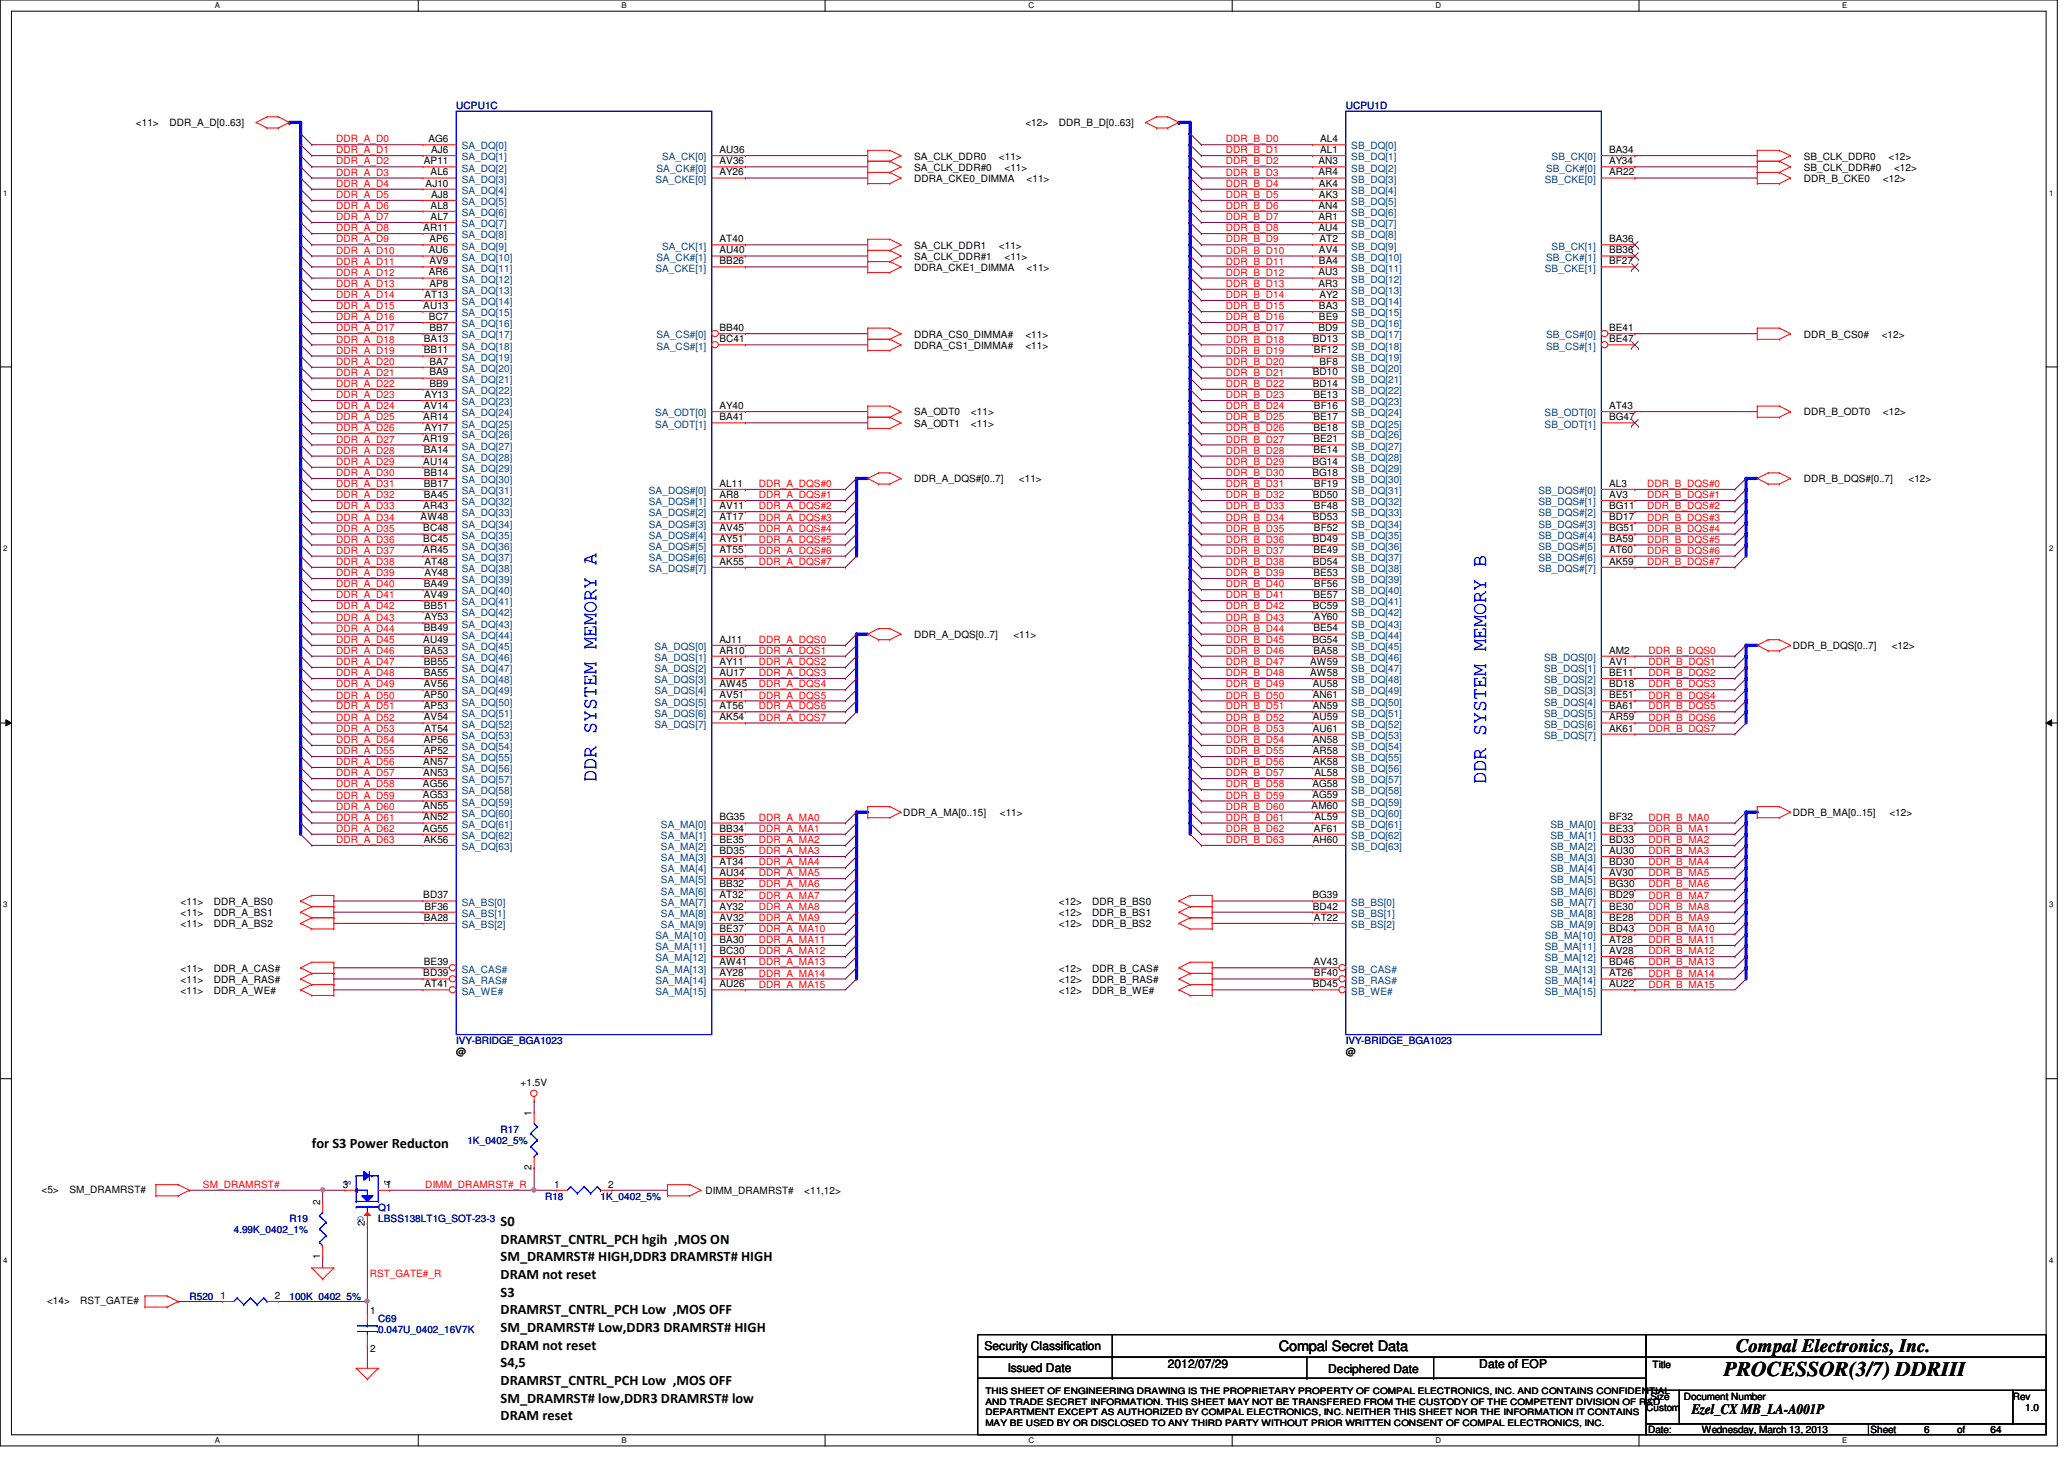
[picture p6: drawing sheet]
<svg xmlns="http://www.w3.org/2000/svg" width="297mm" height="210mm" viewBox="0 0 297 210" stroke-linecap="round" stroke-linejoin="round" font-family="sans-serif">
<defs><g id="words">
<g font-size="3" fill="#00f">
<text x="85.8" y="112.5" transform="rotate(-90 85.8 112.5)">DDR SYSTEM MEMORY A</text>
<text x="213.9" y="112.8" transform="rotate(-90 213.9 112.8)">DDR SYSTEM MEMORY B</text>
</g>
<text font-size="3" x="248.1" y="198">PROCESSOR(3/7) DDRIII</text>
<text font-size="2.7" x="249.8" y="194.5">Compal Electronics, Inc.</text>
<g font-size="2.1">
<text x="44.9" y="165.2">for S3 Power Reducton</text>
<text x="72" y="176.4">S0</text>
<text x="72" y="178.9">DRAMRST_CNTRL_PCH hgih ,MOS ON</text>
<text x="72" y="181.5">SM_DRAMRST# HIGH,DDR3 DRAMRST# HIGH</text>
<text x="72" y="184">DRAM not reset</text>
<text x="72" y="186.6">S3</text>
<text x="72" y="189.1">DRAMRST_CNTRL_PCH Low ,MOS OFF</text>
<text x="72" y="191.6">SM_DRAMRST# Low,DDR3 DRAMRST# HIGH</text>
<text x="72" y="194.2">DRAM not reset</text>
<text x="72" y="196.7">S4,5</text>
<text x="184.1" y="194.4">Compal Secret Data</text>
<text x="72" y="199.3">DRAMRST_CNTRL_PCH Low ,MOS OFF</text>
<text x="72" y="201.8">SM_DRAMRST# low,DDR3 DRAMRST# low</text>
<text x="243.5" y="203.5">Ezel_CX MB_LA-A001P</text>
<text x="72" y="204.3">DRAM reset</text>
</g>
<g font-size="1.7">
<text x="141.7" y="194.3">Security Classification</text>
<text x="145" y="197.3">Issued Date</text>
<text x="168.1" y="196.8">2012/07/29</text>
<text x="191.1" y="197.5">Deciphered Date</text>
<text x="212.9" y="196.8">Date of EOP</text>
</g>
<g font-size="1.4" fill="#000080">
<text x="65.7" y="15.7">UCPU1C</text>
<text x="193.7" y="15.7">UCPU1D</text>
<text x="65.7" y="150.2">IVY-BRIDGE_BGA1023</text>
<text x="193.7" y="150.2">IVY-BRIDGE_BGA1023</text>
<text x="67.3" y="164.6">1K_0402_5%</text>
<text x="72" y="163">R17</text>
<text x="78.4" y="172.6">R18</text>
<text x="86.4" y="172.6">1K_0402_5%</text>
<text x="33.7" y="177.4">4.99K_0402_1%</text>
<text x="41.7" y="175.8">R19</text>
<text x="54.4" y="175.8">LBSS138LT1G_SOT-23-3</text>
<text x="54.4" y="174.2">Q1</text>
<text x="27.3" y="187">R520</text>
<text x="41.7" y="187">100K_0402_5%</text>
<text x="54.4" y="190.2">C69</text>
<text x="54.4" y="191.8">0.047U_0402_16V7K</text>
</g>
<g font-size="1.4">
<text x="19.6" y="18.2">&lt;11&gt;</text>
<text x="24.4" y="18.2">DDR_A_D[0..63]</text>
<text x="61" y="23.6">AP11</text>
<text x="61.7" y="20.4">AG6</text>
<text x="62.1" y="22">AJ6</text>
<text x="103.5" y="22">AU36</text>
<text x="103.5" y="23.6">AV36</text>
<text x="131.6" y="23">SA_CLK_DDR0</text>
<text x="143.8" y="23">&lt;11&gt;</text>
<text x="147.6" y="18.2">&lt;12&gt;</text>
<text x="152.4" y="18.2">DDR_B_D[0..63]</text>
<text x="189.7" y="23.6">AN3</text>
<text x="190" y="20.4">AL4</text>
<text x="190" y="22">AL1</text>
<text x="231.6" y="22">BA34</text>
<text x="231.6" y="23.6">AY34</text>
<text x="259.6" y="23">SB_CLK_DDR0</text>
<text x="271.8" y="23">&lt;12&gt;</text>
<text x="61.3" y="26.8">AJ10</text>
<text x="62" y="25.2">AL6</text>
<text x="62.1" y="28.4">AJ8</text>
<text x="103.5" y="25.2">AY26</text>
<text x="131.6" y="24.6">SA_CLK_DDR#0</text>
<text x="131.6" y="26.2">DDRA_CKE0_DIMMA</text>
<text x="144.6" y="24.6">&lt;11&gt;</text>
<text x="147.7" y="26.2">&lt;11&gt;</text>
<text x="189.7" y="25.2">AR4</text>
<text x="189.8" y="26.8">AK4</text>
<text x="189.8" y="28.4">AK3</text>
<text x="231.6" y="25.2">AR22</text>
<text x="259.6" y="24.6">SB_CLK_DDR#0</text>
<text x="259.6" y="26.2">DDR_B_CKE0</text>
<text x="271" y="26.2">&lt;12&gt;</text>
<text x="272.6" y="24.6">&lt;12&gt;</text>
<text x="60.9" y="33.2">AR11</text>
<text x="61.8" y="34.8">AP6</text>
<text x="62" y="30">AL8</text>
<text x="62" y="31.6">AL7</text>
<text x="103.5" y="34.8">AT40</text>
<text x="131.6" y="35.8">SA_CLK_DDR1</text>
<text x="143.8" y="35.8">&lt;11&gt;</text>
<text x="189.7" y="30">AN4</text>
<text x="189.7" y="31.6">AR1</text>
<text x="189.7" y="33.2">AU4</text>
<text x="189.9" y="34.8">AT2</text>
<text x="231.6" y="34.8">BA36</text>
<text x="61.7" y="36.4">AU6</text>
<text x="61.7" y="39.6">AR6</text>
<text x="61.8" y="38">AV9</text>
<text x="61.8" y="41.2">AP8</text>
<text x="103.5" y="36.4">AU40</text>
<text x="103.5" y="38">BB26</text>
<text x="131.6" y="39">DDRA_CKE1_DIMMA</text>
<text x="131.6" y="37.4">SA_CLK_DDR#1</text>
<text x="144.6" y="37.4">&lt;11&gt;</text>
<text x="147.7" y="39">&lt;11&gt;</text>
<text x="189.7" y="39.6">AU3</text>
<text x="189.7" y="41.2">AR3</text>
<text x="189.8" y="36.4">AV4</text>
<text x="189.8" y="38">BA4</text>
<text x="231.6" y="36.4">BB36</text>
<text x="231.6" y="38">BF27</text>
<text x="60.9" y="44.4">AU13</text>
<text x="61.1" y="42.8">AT13</text>
<text x="61.7" y="46">BC7</text>
<text x="61.8" y="47.6">BB7</text>
<text x="103.5" y="47.6">BB40</text>
<text x="189.7" y="47.6">BD9</text>
<text x="189.8" y="44.4">BA3</text>
<text x="189.8" y="46">BE9</text>
<text x="189.9" y="42.8">AY2</text>
<text x="231.6" y="47.6">BE41</text>
<text x="61" y="49.2">BA13</text>
<text x="61" y="50.8">BB11</text>
<text x="61.8" y="52.5">BA7</text>
<text x="103.5" y="49.2">BC41</text>
<text x="131.6" y="50.2">DDRA_CS1_DIMMA#</text>
<text x="131.6" y="48.6">DDRA_CS0_DIMMA#</text>
<text x="147.6" y="50.2">&lt;11&gt;</text>
<text x="147.6" y="48.6">&lt;11&gt;</text>
<text x="188.9" y="49.2">BD13</text>
<text x="189.1" y="50.8">BF12</text>
<text x="189.9" y="52.5">BF8</text>
<text x="231.6" y="49.2">BE47</text>
<text x="259.6" y="48.6">DDR_B_CS0#</text>
<text x="270.8" y="48.6">&lt;12&gt;</text>
<text x="61" y="58.8">AV14</text>
<text x="61.1" y="57.2">AY13</text>
<text x="61.8" y="54">BA9</text>
<text x="61.8" y="55.6">BB9</text>
<text x="103.5" y="58.8">AY40</text>
<text x="131.6" y="59.8">SA_ODT0</text>
<text x="139.7" y="59.8">&lt;11&gt;</text>
<text x="188.9" y="54">BD10</text>
<text x="188.9" y="55.6">BD14</text>
<text x="189" y="57.2">BE13</text>
<text x="189.1" y="58.8">BF16</text>
<text x="231.6" y="58.8">AT43</text>
<text x="259.6" y="59.8">DDR_B_ODT0</text>
<text x="271" y="59.8">&lt;12&gt;</text>
<text x="60.9" y="60.5">AR14</text>
<text x="60.9" y="63.6">AR19</text>
<text x="61" y="65.2">BA14</text>
<text x="61.1" y="62">AY17</text>
<text x="103.5" y="60.5">BA41</text>
<text x="131.6" y="61.4">SA_ODT1</text>
<text x="139.7" y="61.4">&lt;11&gt;</text>
<text x="189" y="60.5">BE17</text>
<text x="189" y="62">BE18</text>
<text x="189" y="63.6">BE21</text>
<text x="189" y="65.2">BE14</text>
<text x="231.6" y="60.5">BG47</text>
<text x="60.9" y="66.8">AU14</text>
<text x="61" y="68.5">BB14</text>
<text x="61" y="70">BB17</text>
<text x="61" y="71.6">BA45</text>
<text x="103.5" y="70">AL11</text>
<text x="103.5" y="71.6">AR8</text>
<text x="131.6" y="69.4">DDR_A_DQS#[0..7]</text>
<text x="146.6" y="69.4">&lt;11&gt;</text>
<text x="188.9" y="66.8">BG14</text>
<text x="188.9" y="68.5">BG18</text>
<text x="188.9" y="71.6">BD50</text>
<text x="189.1" y="70">BF19</text>
<text x="231.6" y="70">AL3</text>
<text x="231.6" y="71.6">AV3</text>
<text x="259.6" y="69.4">DDR_B_DQS#[0..7]</text>
<text x="274.7" y="69.4">&lt;12&gt;</text>
<text x="60.5" y="74.8">AW48</text>
<text x="60.9" y="73.2">AR43</text>
<text x="60.9" y="76.5">BC48</text>
<text x="103.5" y="73.2">AV11</text>
<text x="103.5" y="76.5">AV45</text>
<text x="103.5" y="74.8">AT17</text>
<text x="188.9" y="74.8">BD53</text>
<text x="189.1" y="73.2">BF48</text>
<text x="189.1" y="76.5">BF52</text>
<text x="231.6" y="76.5">BG51</text>
<text x="231.6" y="73.2">BG11</text>
<text x="231.6" y="74.8">BD17</text>
<text x="60.9" y="78">BC45</text>
<text x="60.9" y="79.6">AR45</text>
<text x="61.1" y="81.2">AT48</text>
<text x="61.1" y="82.8">AY48</text>
<text x="103.5" y="78">AY51</text>
<text x="103.5" y="79.6">AT55</text>
<text x="103.5" y="81.2">AK55</text>
<text x="188.9" y="78">BD49</text>
<text x="188.9" y="81.2">BD54</text>
<text x="189" y="79.6">BE49</text>
<text x="189" y="82.8">BE53</text>
<text x="231.6" y="78">BA59</text>
<text x="231.6" y="79.6">AT60</text>
<text x="231.6" y="81.2">AK59</text>
<text x="61" y="84.5">BA49</text>
<text x="61" y="86">AV49</text>
<text x="61" y="87.6">BB51</text>
<text x="61.1" y="89.2">AY53</text>
<text x="188.9" y="87.6">BC59</text>
<text x="189" y="86">BE57</text>
<text x="189.1" y="84.5">BF56</text>
<text x="189.1" y="89.2">AY60</text>
<text x="60.9" y="92.5">AU49</text>
<text x="61" y="90.8">BB49</text>
<text x="61" y="94">BA53</text>
<text x="61" y="95.6">BB55</text>
<text x="103.5" y="92.5">AJ11</text>
<text x="103.5" y="94">AR10</text>
<text x="103.5" y="95.6">AY11</text>
<text x="131.6" y="91.8">DDR_A_DQS[0..7]</text>
<text x="145.8" y="91.8">&lt;11&gt;</text>
<text x="188.5" y="95.6">AW59</text>
<text x="188.9" y="92.5">BG54</text>
<text x="189" y="90.8">BE54</text>
<text x="189" y="94">BA58</text>
<text x="231.6" y="94">AM2</text>
<text x="231.6" y="95.6">AV1</text>
<text x="258" y="93.4">DDR_B_DQS[0..7]</text>
<text x="272.2" y="93.4">&lt;12&gt;</text>
<text x="61" y="97.2">BA55</text>
<text x="61" y="98.8">AV56</text>
<text x="61" y="100.5">AP50</text>
<text x="103.5" y="97.2">AU17</text>
<text x="103.5" y="98.8">AW45</text>
<text x="103.5" y="100.5">AV51</text>
<text x="188.5" y="97.2">AW58</text>
<text x="188.9" y="98.8">AU58</text>
<text x="188.9" y="100.5">AN61</text>
<text x="231.6" y="100.5">BE51</text>
<text x="231.6" y="97.2">BE11</text>
<text x="231.6" y="98.8">BD18</text>
<text x="61" y="102">AP53</text>
<text x="61" y="103.6">AV54</text>
<text x="61" y="106.8">AP56</text>
<text x="61.1" y="105.2">AT54</text>
<text x="103.5" y="102">AT56</text>
<text x="103.5" y="103.6">AK54</text>
<text x="188.9" y="102">AN59</text>
<text x="188.9" y="103.6">AU59</text>
<text x="188.9" y="105.2">AU61</text>
<text x="188.9" y="106.8">AN58</text>
<text x="231.6" y="102">BA61</text>
<text x="231.6" y="103.6">AR59</text>
<text x="231.6" y="105.2">AK61</text>
<text x="60.9" y="113.2">AG56</text>
<text x="60.9" y="110">AN57</text>
<text x="60.9" y="111.6">AN53</text>
<text x="61" y="108.5">AP52</text>
<text x="188.9" y="113.2">AG58</text>
<text x="188.9" y="108.5">AR58</text>
<text x="189" y="110">AK58</text>
<text x="189.2" y="111.6">AL58</text>
<text x="60.9" y="114.9">AG53</text>
<text x="60.9" y="119.6">AG55</text>
<text x="60.9" y="116.5">AN55</text>
<text x="60.9" y="118">AN52</text>
<text x="103.5" y="118">BG35</text>
<text x="103.5" y="119.6">BB34</text>
<text x="130" y="117.4">DDR_A_MA[0..15]</text>
<text x="143.9" y="117.4">&lt;11&gt;</text>
<text x="188.8" y="116.5">AM60</text>
<text x="188.9" y="114.9">AG59</text>
<text x="189.1" y="119.6">AF61</text>
<text x="189.2" y="118">AL59</text>
<text x="231.6" y="118">BF32</text>
<text x="231.6" y="119.6">BE33</text>
<text x="258" y="117.4">DDR_B_MA[0..15]</text>
<text x="271.9" y="117.4">&lt;12&gt;</text>
<text x="61" y="121.2">AK56</text>
<text x="103.5" y="121.2">BE35</text>
<text x="103.5" y="122.9">BD35</text>
<text x="103.5" y="124.5">AT34</text>
<text x="188.9" y="121.2">AH60</text>
<text x="231.6" y="121.2">BD33</text>
<text x="231.6" y="122.9">AU30</text>
<text x="231.6" y="124.5">BD30</text>
<text x="26" y="130.2">&lt;11&gt;</text>
<text x="26" y="131.8">&lt;11&gt;</text>
<text x="30.8" y="130.2">DDR_A_BS0</text>
<text x="30.8" y="131.8">DDR_A_BS1</text>
<text x="60.9" y="129.2">BD37</text>
<text x="61.1" y="130.9">BF36</text>
<text x="103.5" y="126">AU34</text>
<text x="103.5" y="127.6">BB32</text>
<text x="103.5" y="129.2">AT32</text>
<text x="103.5" y="130.9">AY32</text>
<text x="152.4" y="130.2">&lt;12&gt;</text>
<text x="152.4" y="131.8">&lt;12&gt;</text>
<text x="157.2" y="130.2">DDR_B_BS0</text>
<text x="157.2" y="131.8">DDR_B_BS1</text>
<text x="188.9" y="129.2">BG39</text>
<text x="188.9" y="130.9">BD42</text>
<text x="231.6" y="126">AV30</text>
<text x="231.6" y="127.6">BG30</text>
<text x="231.6" y="129.2">BD29</text>
<text x="231.6" y="130.9">BE30</text>
<text x="26" y="133.4">&lt;11&gt;</text>
<text x="30.8" y="133.4">DDR_A_BS2</text>
<text x="61" y="132.5">BA28</text>
<text x="103.5" y="132.5">AV32</text>
<text x="103.5" y="134">BE37</text>
<text x="103.5" y="135.6">BA30</text>
<text x="103.5" y="137.2">BC30</text>
<text x="152.4" y="133.4">&lt;12&gt;</text>
<text x="157.2" y="133.4">DDR_B_BS2</text>
<text x="189.1" y="132.5">AT22</text>
<text x="231.6" y="132.5">BE28</text>
<text x="231.6" y="134">BD43</text>
<text x="231.6" y="135.6">AT28</text>
<text x="231.6" y="137.2">AV28</text>
<text x="26" y="143">&lt;11&gt;</text>
<text x="26" y="141.4">&lt;11&gt;</text>
<text x="26" y="139.8">&lt;11&gt;</text>
<text x="30.8" y="143">DDR_A_WE#</text>
<text x="30.8" y="141.4">DDR_A_RAS#</text>
<text x="30.8" y="139.8">DDR_A_CAS#</text>
<text x="60.9" y="140.5">BD39</text>
<text x="61" y="138.9">BE39</text>
<text x="61.1" y="142">AT41</text>
<text x="103.5" y="138.9">AW41</text>
<text x="103.5" y="140.5">AY28</text>
<text x="103.5" y="142">AU26</text>
<text x="152.4" y="143">&lt;12&gt;</text>
<text x="152.4" y="141.4">&lt;12&gt;</text>
<text x="152.4" y="139.8">&lt;12&gt;</text>
<text x="157.2" y="143">DDR_B_WE#</text>
<text x="157.2" y="141.4">DDR_B_RAS#</text>
<text x="157.2" y="139.8">DDR_B_CAS#</text>
<text x="188.9" y="142">BD45</text>
<text x="189" y="138.9">AV43</text>
<text x="189.1" y="140.5">BF40</text>
<text x="231.6" y="138.9">BD46</text>
<text x="231.6" y="140.5">AT26</text>
<text x="231.6" y="142">AU22</text>
<text x="65.7" y="151.8">@</text>
<text x="193.7" y="151.8">@</text>
<text x="74.9" y="156.3">+1.5V</text>
<text x="76.5" y="160.5" transform="rotate(-90 76.5 160.5)">1</text>
<text x="6" y="171.6">&lt;5&gt;</text>
<text x="10" y="171.6">SM_DRAMRST#</text>
<text x="46.1" y="173.3" transform="rotate(-90 46.1 173.3)">2</text>
<text x="49.4" y="170.9">3</text>
<text x="55.5" y="170.9">1</text>
<text x="76.5" y="168.3" transform="rotate(-90 76.5 168.3)">2</text>
<text x="79.8" y="170.9">1</text>
<text x="87.5" y="170.9">2</text>
<text x="101.5" y="171.8">DIMM_DRAMRST#</text>
<text x="115.7" y="171.8">&lt;11,12&gt;</text>
<text x="52.5" y="176.3" transform="rotate(-90 52.5 176.3)">2</text>
<text x="46.1" y="181.1" transform="rotate(-90 46.1 181.1)">1</text>
<text x="6.8" y="187.6">&lt;14&gt;</text>
<text x="11.6" y="187.6">RST_GATE#</text>
<text x="31.7" y="186.9">1</text>
<text x="39.5" y="186.9">2</text>
<text x="53.3" y="189">1</text>
<text x="53.3" y="194.5">2</text>
<text x="237.8" y="196.8">Title</text>
<text x="236.9" y="203">Custom</text>
<text x="237.5" y="201.4">Size</text>
<text x="242.3" y="201.4">Document Number</text>
<text x="289.7" y="201.4">Rev</text>
<text x="291.5" y="203">1.0</text>
<text x="237.2" y="206.2">Date:</text>
<text x="244.9" y="206.2">Wednesday, March 13, 2013</text>
<text x="269.2" y="206.2">Sheet</text>
<text x="276.9" y="206.2">6</text>
<text x="281.7" y="206.2">of</text>
<text x="286.5" y="206.2">64</text>
</g>
<g font-size="1.4" fill="#f00">
<text x="48.4" y="23.7">DDR_A_D2</text>
<text x="48.4" y="22.1">DDR_A_D1</text>
<text x="48.4" y="20.5">DDR_A_D0</text>
<text x="176.4" y="20.5">DDR_B_D0</text>
<text x="176.4" y="23.7">DDR_B_D2</text>
<text x="176.4" y="22.1">DDR_B_D1</text>
<text x="48.4" y="25.3">DDR_A_D3</text>
<text x="48.4" y="26.9">DDR_A_D4</text>
<text x="48.4" y="28.5">DDR_A_D5</text>
<text x="176.4" y="26.9">DDR_B_D4</text>
<text x="176.4" y="25.3">DDR_B_D3</text>
<text x="176.4" y="28.5">DDR_B_D5</text>
<text x="48.4" y="33.3">DDR_A_D8</text>
<text x="48.4" y="31.7">DDR_A_D7</text>
<text x="48.4" y="30.1">DDR_A_D6</text>
<text x="48.4" y="34.9">DDR_A_D9</text>
<text x="176.4" y="31.7">DDR_B_D7</text>
<text x="176.4" y="33.3">DDR_B_D8</text>
<text x="176.4" y="34.9">DDR_B_D9</text>
<text x="176.4" y="30.1">DDR_B_D6</text>
<text x="48.4" y="41.3">DDR_A_D13</text>
<text x="48.4" y="39.7">DDR_A_D12</text>
<text x="48.4" y="36.5">DDR_A_D10</text>
<text x="48.4" y="38.1">DDR_A_D11</text>
<text x="176.4" y="41.3">DDR_B_D13</text>
<text x="176.4" y="36.5">DDR_B_D10</text>
<text x="176.4" y="38.1">DDR_B_D11</text>
<text x="176.4" y="39.7">DDR_B_D12</text>
<text x="48.4" y="42.9">DDR_A_D14</text>
<text x="48.4" y="44.5">DDR_A_D15</text>
<text x="48.4" y="46.1">DDR_A_D16</text>
<text x="48.4" y="47.7">DDR_A_D17</text>
<text x="176.4" y="42.9">DDR_B_D14</text>
<text x="176.4" y="44.5">DDR_B_D15</text>
<text x="176.4" y="47.7">DDR_B_D17</text>
<text x="176.4" y="46.1">DDR_B_D16</text>
<text x="48.4" y="50.9">DDR_A_D19</text>
<text x="48.4" y="52.5">DDR_A_D20</text>
<text x="48.4" y="49.3">DDR_A_D18</text>
<text x="176.4" y="50.9">DDR_B_D19</text>
<text x="176.4" y="49.3">DDR_B_D18</text>
<text x="176.4" y="52.5">DDR_B_D20</text>
<text x="48.4" y="58.9">DDR_A_D24</text>
<text x="48.4" y="54.1">DDR_A_D21</text>
<text x="48.4" y="55.7">DDR_A_D22</text>
<text x="48.4" y="57.3">DDR_A_D23</text>
<text x="176.4" y="58.9">DDR_B_D24</text>
<text x="176.4" y="54.1">DDR_B_D21</text>
<text x="176.4" y="57.3">DDR_B_D23</text>
<text x="176.4" y="55.7">DDR_B_D22</text>
<text x="48.4" y="60.5">DDR_A_D25</text>
<text x="48.4" y="62.1">DDR_A_D26</text>
<text x="48.4" y="63.7">DDR_A_D27</text>
<text x="48.4" y="65.3">DDR_A_D28</text>
<text x="176.4" y="62.1">DDR_B_D26</text>
<text x="176.4" y="63.7">DDR_B_D27</text>
<text x="176.4" y="60.5">DDR_B_D25</text>
<text x="176.4" y="65.3">DDR_B_D28</text>
<text x="48.4" y="71.7">DDR_A_D32</text>
<text x="48.4" y="70.1">DDR_A_D31</text>
<text x="48.4" y="68.5">DDR_A_D30</text>
<text x="48.4" y="66.9">DDR_A_D29</text>
<text x="109.2" y="70.1">DDR_A_DQS#0</text>
<text x="109.2" y="71.7">DDR_A_DQS#1</text>
<text x="176.4" y="66.9">DDR_B_D29</text>
<text x="176.4" y="68.5">DDR_B_D30</text>
<text x="176.4" y="70.1">DDR_B_D31</text>
<text x="176.4" y="71.7">DDR_B_D32</text>
<text x="237.1" y="71.7">DDR_B_DQS#1</text>
<text x="237.1" y="70.1">DDR_B_DQS#0</text>
<text x="48.4" y="74.9">DDR_A_D34</text>
<text x="48.4" y="76.5">DDR_A_D35</text>
<text x="48.4" y="73.3">DDR_A_D33</text>
<text x="109.2" y="73.3">DDR_A_DQS#2</text>
<text x="109.2" y="74.9">DDR_A_DQS#3</text>
<text x="109.2" y="76.5">DDR_A_DQS#4</text>
<text x="176.4" y="73.3">DDR_B_D33</text>
<text x="176.4" y="74.9">DDR_B_D34</text>
<text x="176.4" y="76.5">DDR_B_D35</text>
<text x="237.1" y="76.5">DDR_B_DQS#4</text>
<text x="237.1" y="74.9">DDR_B_DQS#3</text>
<text x="237.1" y="73.3">DDR_B_DQS#2</text>
<text x="48.4" y="82.9">DDR_A_D39</text>
<text x="48.4" y="81.3">DDR_A_D38</text>
<text x="48.4" y="78.1">DDR_A_D36</text>
<text x="48.4" y="79.7">DDR_A_D37</text>
<text x="109.2" y="81.3">DDR_A_DQS#7</text>
<text x="109.2" y="78.1">DDR_A_DQS#5</text>
<text x="109.2" y="79.7">DDR_A_DQS#6</text>
<text x="176.4" y="79.7">DDR_B_D37</text>
<text x="176.4" y="78.1">DDR_B_D36</text>
<text x="176.4" y="82.9">DDR_B_D39</text>
<text x="176.4" y="81.3">DDR_B_D38</text>
<text x="237.1" y="81.3">DDR_B_DQS#7</text>
<text x="237.1" y="78.1">DDR_B_DQS#5</text>
<text x="237.1" y="79.7">DDR_B_DQS#6</text>
<text x="48.4" y="87.7">DDR_A_D42</text>
<text x="48.4" y="89.3">DDR_A_D43</text>
<text x="48.4" y="86.1">DDR_A_D41</text>
<text x="48.4" y="84.5">DDR_A_D40</text>
<text x="176.4" y="87.7">DDR_B_D42</text>
<text x="176.4" y="89.3">DDR_B_D43</text>
<text x="176.4" y="84.5">DDR_B_D40</text>
<text x="176.4" y="86.1">DDR_B_D41</text>
<text x="48.4" y="95.7">DDR_A_D47</text>
<text x="48.4" y="94.1">DDR_A_D46</text>
<text x="48.4" y="90.9">DDR_A_D44</text>
<text x="48.4" y="92.5">DDR_A_D45</text>
<text x="109.2" y="92.5">DDR_A_DQS0</text>
<text x="109.2" y="95.7">DDR_A_DQS2</text>
<text x="109.2" y="94.1">DDR_A_DQS1</text>
<text x="176.4" y="90.9">DDR_B_D44</text>
<text x="176.4" y="94.1">DDR_B_D46</text>
<text x="176.4" y="95.7">DDR_B_D47</text>
<text x="176.4" y="92.5">DDR_B_D45</text>
<text x="237.2" y="94.1">DDR_B_DQS0</text>
<text x="237.2" y="95.7">DDR_B_DQS1</text>
<text x="48.4" y="97.3">DDR_A_D48</text>
<text x="48.4" y="100.5">DDR_A_D50</text>
<text x="48.4" y="98.9">DDR_A_D49</text>
<text x="109.2" y="100.5">DDR_A_DQS5</text>
<text x="109.2" y="98.9">DDR_A_DQS4</text>
<text x="109.2" y="97.3">DDR_A_DQS3</text>
<text x="176.4" y="98.9">DDR_B_D49</text>
<text x="176.4" y="97.3">DDR_B_D48</text>
<text x="176.4" y="100.5">DDR_B_D50</text>
<text x="237.2" y="100.5">DDR_B_DQS4</text>
<text x="237.2" y="98.9">DDR_B_DQS3</text>
<text x="237.2" y="97.3">DDR_B_DQS2</text>
<text x="48.4" y="106.9">DDR_A_D54</text>
<text x="48.4" y="102.1">DDR_A_D51</text>
<text x="48.4" y="103.7">DDR_A_D52</text>
<text x="48.4" y="105.3">DDR_A_D53</text>
<text x="109.2" y="102.1">DDR_A_DQS6</text>
<text x="109.2" y="103.7">DDR_A_DQS7</text>
<text x="176.4" y="105.3">DDR_B_D53</text>
<text x="176.4" y="103.7">DDR_B_D52</text>
<text x="176.4" y="102.1">DDR_B_D51</text>
<text x="176.4" y="106.9">DDR_B_D54</text>
<text x="237.2" y="105.3">DDR_B_DQS7</text>
<text x="237.2" y="102.1">DDR_B_DQS5</text>
<text x="237.2" y="103.7">DDR_B_DQS6</text>
<text x="48.4" y="113.3">DDR_A_D58</text>
<text x="48.4" y="111.7">DDR_A_D57</text>
<text x="48.4" y="110.1">DDR_A_D56</text>
<text x="48.4" y="108.5">DDR_A_D55</text>
<text x="176.4" y="108.5">DDR_B_D55</text>
<text x="176.4" y="111.7">DDR_B_D57</text>
<text x="176.4" y="110.1">DDR_B_D56</text>
<text x="176.4" y="113.3">DDR_B_D58</text>
<text x="48.4" y="119.7">DDR_A_D62</text>
<text x="48.4" y="114.9">DDR_A_D59</text>
<text x="48.4" y="118.1">DDR_A_D61</text>
<text x="48.4" y="116.5">DDR_A_D60</text>
<text x="109.2" y="118.1">DDR_A_MA0</text>
<text x="109.2" y="119.7">DDR_A_MA1</text>
<text x="176.4" y="114.9">DDR_B_D59</text>
<text x="176.4" y="116.5">DDR_B_D60</text>
<text x="176.4" y="119.7">DDR_B_D62</text>
<text x="176.4" y="118.1">DDR_B_D61</text>
<text x="237.2" y="118.1">DDR_B_MA0</text>
<text x="237.2" y="119.7">DDR_B_MA1</text>
<text x="48.4" y="121.3">DDR_A_D63</text>
<text x="109.2" y="124.5">DDR_A_MA4</text>
<text x="109.2" y="121.3">DDR_A_MA2</text>
<text x="109.2" y="122.9">DDR_A_MA3</text>
<text x="176.4" y="121.3">DDR_B_D63</text>
<text x="237.2" y="121.3">DDR_B_MA2</text>
<text x="237.2" y="124.5">DDR_B_MA4</text>
<text x="237.2" y="122.9">DDR_B_MA3</text>
<text x="109.2" y="126.1">DDR_A_MA5</text>
<text x="109.2" y="129.3">DDR_A_MA7</text>
<text x="109.2" y="127.7">DDR_A_MA6</text>
<text x="109.2" y="130.9">DDR_A_MA8</text>
<text x="237.2" y="129.3">DDR_B_MA7</text>
<text x="237.2" y="126.1">DDR_B_MA5</text>
<text x="237.2" y="127.7">DDR_B_MA6</text>
<text x="237.2" y="130.9">DDR_B_MA8</text>
<text x="109.2" y="132.5">DDR_A_MA9</text>
<text x="109.2" y="137.3">DDR_A_MA12</text>
<text x="109.2" y="135.7">DDR_A_MA11</text>
<text x="109.2" y="134.1">DDR_A_MA10</text>
<text x="237.2" y="132.5">DDR_B_MA9</text>
<text x="237.2" y="135.7">DDR_B_MA11</text>
<text x="237.2" y="134.1">DDR_B_MA10</text>
<text x="237.2" y="137.3">DDR_B_MA12</text>
<text x="109.2" y="142.1">DDR_A_MA15</text>
<text x="109.2" y="140.5">DDR_A_MA14</text>
<text x="109.2" y="138.9">DDR_A_MA13</text>
<text x="237.2" y="142.1">DDR_B_MA15</text>
<text x="237.2" y="138.9">DDR_B_MA13</text>
<text x="237.2" y="140.5">DDR_B_MA14</text>
<text x="29.2" y="170.9">SM_DRAMRST#</text>
<text x="61.2" y="170.9">DIMM_DRAMRST#_R</text>
<text x="53.2" y="183.7">RST_GATE#_R</text>
</g>
<g font-size="1.4" fill="#004080">
<text x="66.5" y="21.5">SA_DQ[0]</text>
<text x="66.5" y="23.1">SA_DQ[1]</text>
<text x="95.3" y="23.1">SA_CK[0]</text>
<text x="194.5" y="21.5">SB_DQ[0]</text>
<text x="194.5" y="23.1">SB_DQ[1]</text>
<text x="223.3" y="23.1">SB_CK[0]</text>
<text x="66.5" y="24.7">SA_DQ[2]</text>
<text x="66.5" y="26.3">SA_DQ[3]</text>
<text x="66.5" y="27.9">SA_DQ[4]</text>
<text x="66.5" y="29.5">SA_DQ[5]</text>
<text x="94.3" y="26.3">SA_CKE[0]</text>
<text x="94.5" y="24.7">SA_CK#[0]</text>
<text x="194.5" y="24.7">SB_DQ[2]</text>
<text x="194.5" y="26.3">SB_DQ[3]</text>
<text x="194.5" y="27.9">SB_DQ[4]</text>
<text x="194.5" y="29.5">SB_DQ[5]</text>
<text x="222.3" y="26.3">SB_CKE[0]</text>
<text x="222.5" y="24.7">SB_CK#[0]</text>
<text x="66.5" y="31.1">SA_DQ[6]</text>
<text x="66.5" y="32.7">SA_DQ[7]</text>
<text x="66.5" y="34.3">SA_DQ[8]</text>
<text x="66.5" y="35.9">SA_DQ[9]</text>
<text x="95.3" y="35.9">SA_CK[1]</text>
<text x="194.5" y="31.1">SB_DQ[6]</text>
<text x="194.5" y="32.7">SB_DQ[7]</text>
<text x="194.5" y="34.3">SB_DQ[8]</text>
<text x="194.5" y="35.9">SB_DQ[9]</text>
<text x="223.3" y="35.9">SB_CK[1]</text>
<text x="66.5" y="37.5">SA_DQ[10]</text>
<text x="66.5" y="39.1">SA_DQ[11]</text>
<text x="66.5" y="40.7">SA_DQ[12]</text>
<text x="94.3" y="39.1">SA_CKE[1]</text>
<text x="94.5" y="37.5">SA_CK#[1]</text>
<text x="194.5" y="37.5">SB_DQ[10]</text>
<text x="194.5" y="39.1">SB_DQ[11]</text>
<text x="194.5" y="40.7">SB_DQ[12]</text>
<text x="222.3" y="39.1">SB_CKE[1]</text>
<text x="222.5" y="37.5">SB_CK#[1]</text>
<text x="66.5" y="42.3">SA_DQ[13]</text>
<text x="66.5" y="43.9">SA_DQ[14]</text>
<text x="66.5" y="45.5">SA_DQ[15]</text>
<text x="66.5" y="47.1">SA_DQ[16]</text>
<text x="194.5" y="42.3">SB_DQ[13]</text>
<text x="194.5" y="43.9">SB_DQ[14]</text>
<text x="194.5" y="45.5">SB_DQ[15]</text>
<text x="194.5" y="47.1">SB_DQ[16]</text>
<text x="66.5" y="48.7">SA_DQ[17]</text>
<text x="66.5" y="50.3">SA_DQ[18]</text>
<text x="66.5" y="51.9">SA_DQ[19]</text>
<text x="66.5" y="53.5">SA_DQ[20]</text>
<text x="94.5" y="48.7">SA_CS#[0]</text>
<text x="94.5" y="50.3">SA_CS#[1]</text>
<text x="194.5" y="48.7">SB_DQ[17]</text>
<text x="194.5" y="50.3">SB_DQ[18]</text>
<text x="194.5" y="51.9">SB_DQ[19]</text>
<text x="194.5" y="53.5">SB_DQ[20]</text>
<text x="222.5" y="48.7">SB_CS#[0]</text>
<text x="222.5" y="50.3">SB_CS#[1]</text>
<text x="66.5" y="55.1">SA_DQ[21]</text>
<text x="66.5" y="56.7">SA_DQ[22]</text>
<text x="66.5" y="58.3">SA_DQ[23]</text>
<text x="66.5" y="59.9">SA_DQ[24]</text>
<text x="94.3" y="59.9">SA_ODT[0]</text>
<text x="194.5" y="55.1">SB_DQ[21]</text>
<text x="194.5" y="56.7">SB_DQ[22]</text>
<text x="194.5" y="58.3">SB_DQ[23]</text>
<text x="194.5" y="59.9">SB_DQ[24]</text>
<text x="222.3" y="59.9">SB_ODT[0]</text>
<text x="66.5" y="61.5">SA_DQ[25]</text>
<text x="66.5" y="63.1">SA_DQ[26]</text>
<text x="66.5" y="64.7">SA_DQ[27]</text>
<text x="94.3" y="61.5">SA_ODT[1]</text>
<text x="194.5" y="61.5">SB_DQ[25]</text>
<text x="194.5" y="63.1">SB_DQ[26]</text>
<text x="194.5" y="64.7">SB_DQ[27]</text>
<text x="222.3" y="61.5">SB_ODT[1]</text>
<text x="66.5" y="66.3">SA_DQ[28]</text>
<text x="66.5" y="67.9">SA_DQ[29]</text>
<text x="66.5" y="69.5">SA_DQ[30]</text>
<text x="66.5" y="71.1">SA_DQ[31]</text>
<text x="93.4" y="71.1">SA_DQS#[0]</text>
<text x="194.5" y="66.3">SB_DQ[28]</text>
<text x="194.5" y="67.9">SB_DQ[29]</text>
<text x="194.5" y="69.5">SB_DQ[30]</text>
<text x="194.5" y="71.1">SB_DQ[31]</text>
<text x="221.4" y="71.1">SB_DQS#[0]</text>
<text x="66.5" y="72.7">SA_DQ[32]</text>
<text x="66.5" y="74.3">SA_DQ[33]</text>
<text x="66.5" y="75.9">SA_DQ[34]</text>
<text x="66.5" y="77.5">SA_DQ[35]</text>
<text x="93.4" y="72.7">SA_DQS#[1]</text>
<text x="93.4" y="74.3">SA_DQS#[2]</text>
<text x="93.4" y="77.5">SA_DQS#[4]</text>
<text x="93.4" y="75.9">SA_DQS#[3]</text>
<text x="194.5" y="72.7">SB_DQ[32]</text>
<text x="194.5" y="74.3">SB_DQ[33]</text>
<text x="194.5" y="75.9">SB_DQ[34]</text>
<text x="194.5" y="77.5">SB_DQ[35]</text>
<text x="221.4" y="77.5">SB_DQS#[4]</text>
<text x="221.4" y="72.7">SB_DQS#[1]</text>
<text x="221.4" y="74.3">SB_DQS#[2]</text>
<text x="221.4" y="75.9">SB_DQS#[3]</text>
<text x="66.5" y="79.1">SA_DQ[36]</text>
<text x="66.5" y="80.7">SA_DQ[37]</text>
<text x="66.5" y="82.3">SA_DQ[38]</text>
<text x="66.5" y="83.9">SA_DQ[39]</text>
<text x="93.4" y="79.1">SA_DQS#[5]</text>
<text x="93.4" y="80.7">SA_DQS#[6]</text>
<text x="93.4" y="82.3">SA_DQS#[7]</text>
<text x="194.5" y="79.1">SB_DQ[36]</text>
<text x="194.5" y="80.7">SB_DQ[37]</text>
<text x="194.5" y="82.3">SB_DQ[38]</text>
<text x="194.5" y="83.9">SB_DQ[39]</text>
<text x="221.4" y="79.1">SB_DQS#[5]</text>
<text x="221.4" y="80.7">SB_DQS#[6]</text>
<text x="221.4" y="82.3">SB_DQS#[7]</text>
<text x="66.5" y="85.5">SA_DQ[40]</text>
<text x="66.5" y="87.1">SA_DQ[41]</text>
<text x="66.5" y="88.7">SA_DQ[42]</text>
<text x="194.5" y="85.5">SB_DQ[40]</text>
<text x="194.5" y="87.1">SB_DQ[41]</text>
<text x="194.5" y="88.7">SB_DQ[42]</text>
<text x="66.5" y="90.3">SA_DQ[43]</text>
<text x="66.5" y="91.9">SA_DQ[44]</text>
<text x="66.5" y="93.5">SA_DQ[45]</text>
<text x="66.5" y="95.1">SA_DQ[46]</text>
<text x="94.2" y="93.5">SA_DQS[0]</text>
<text x="94.2" y="95.1">SA_DQS[1]</text>
<text x="194.5" y="90.3">SB_DQ[43]</text>
<text x="194.5" y="91.9">SB_DQ[44]</text>
<text x="194.5" y="93.5">SB_DQ[45]</text>
<text x="194.5" y="95.1">SB_DQ[46]</text>
<text x="222.2" y="95.1">SB_DQS[0]</text>
<text x="66.5" y="96.7">SA_DQ[47]</text>
<text x="66.5" y="98.3">SA_DQ[48]</text>
<text x="66.5" y="99.9">SA_DQ[49]</text>
<text x="66.5" y="101.5">SA_DQ[50]</text>
<text x="94.2" y="96.7">SA_DQS[2]</text>
<text x="94.2" y="98.3">SA_DQS[3]</text>
<text x="94.2" y="99.9">SA_DQS[4]</text>
<text x="94.2" y="101.5">SA_DQS[5]</text>
<text x="194.5" y="96.7">SB_DQ[47]</text>
<text x="194.5" y="98.3">SB_DQ[48]</text>
<text x="194.5" y="99.9">SB_DQ[49]</text>
<text x="194.5" y="101.5">SB_DQ[50]</text>
<text x="222.2" y="101.5">SB_DQS[4]</text>
<text x="222.2" y="96.7">SB_DQS[1]</text>
<text x="222.2" y="98.3">SB_DQS[2]</text>
<text x="222.2" y="99.9">SB_DQS[3]</text>
<text x="66.5" y="103.1">SA_DQ[51]</text>
<text x="66.5" y="104.7">SA_DQ[52]</text>
<text x="66.5" y="106.3">SA_DQ[53]</text>
<text x="66.5" y="107.9">SA_DQ[54]</text>
<text x="94.2" y="103.1">SA_DQS[6]</text>
<text x="94.2" y="104.7">SA_DQS[7]</text>
<text x="194.5" y="103.1">SB_DQ[51]</text>
<text x="194.5" y="104.7">SB_DQ[52]</text>
<text x="194.5" y="106.3">SB_DQ[53]</text>
<text x="194.5" y="107.9">SB_DQ[54]</text>
<text x="222.2" y="103.1">SB_DQS[5]</text>
<text x="222.2" y="104.7">SB_DQS[6]</text>
<text x="222.2" y="106.3">SB_DQS[7]</text>
<text x="66.5" y="109.5">SA_DQ[55]</text>
<text x="66.5" y="111.1">SA_DQ[56]</text>
<text x="66.5" y="112.7">SA_DQ[57]</text>
<text x="194.5" y="109.5">SB_DQ[55]</text>
<text x="194.5" y="111.1">SB_DQ[56]</text>
<text x="194.5" y="112.7">SB_DQ[57]</text>
<text x="66.5" y="114.3">SA_DQ[58]</text>
<text x="66.5" y="115.9">SA_DQ[59]</text>
<text x="66.5" y="117.5">SA_DQ[60]</text>
<text x="66.5" y="119.1">SA_DQ[61]</text>
<text x="95.1" y="119.1">SA_MA[0]</text>
<text x="194.5" y="114.3">SB_DQ[58]</text>
<text x="194.5" y="115.9">SB_DQ[59]</text>
<text x="194.5" y="117.5">SB_DQ[60]</text>
<text x="194.5" y="119.1">SB_DQ[61]</text>
<text x="223.1" y="119.1">SB_MA[0]</text>
<text x="66.5" y="120.7">SA_DQ[62]</text>
<text x="66.5" y="122.3">SA_DQ[63]</text>
<text x="95.1" y="120.7">SA_MA[1]</text>
<text x="95.1" y="122.3">SA_MA[2]</text>
<text x="95.1" y="123.9">SA_MA[3]</text>
<text x="95.1" y="125.5">SA_MA[4]</text>
<text x="194.5" y="120.7">SB_DQ[62]</text>
<text x="194.5" y="122.3">SB_DQ[63]</text>
<text x="223.1" y="120.7">SB_MA[1]</text>
<text x="223.1" y="122.3">SB_MA[2]</text>
<text x="223.1" y="123.9">SB_MA[3]</text>
<text x="223.1" y="125.5">SB_MA[4]</text>
<text x="66.5" y="130.3">SA_BS[0]</text>
<text x="66.5" y="131.9">SA_BS[1]</text>
<text x="95.1" y="127.1">SA_MA[5]</text>
<text x="95.1" y="128.7">SA_MA[6]</text>
<text x="95.1" y="130.3">SA_MA[7]</text>
<text x="95.1" y="131.9">SA_MA[8]</text>
<text x="194.5" y="130.3">SB_BS[0]</text>
<text x="194.5" y="131.9">SB_BS[1]</text>
<text x="223.1" y="127.1">SB_MA[5]</text>
<text x="223.1" y="128.7">SB_MA[6]</text>
<text x="223.1" y="130.3">SB_MA[7]</text>
<text x="223.1" y="131.9">SB_MA[8]</text>
<text x="66.5" y="133.5">SA_BS[2]</text>
<text x="94.3" y="135.1">SA_MA[10]</text>
<text x="94.3" y="136.7">SA_MA[11]</text>
<text x="95.1" y="133.5">SA_MA[9]</text>
<text x="194.5" y="133.5">SB_BS[2]</text>
<text x="222.3" y="135.1">SB_MA[10]</text>
<text x="222.3" y="136.7">SB_MA[11]</text>
<text x="223.1" y="133.5">SB_MA[9]</text>
<text x="66.5" y="139.9">SA_CAS#</text>
<text x="66.5" y="141.5">SA_RAS#</text>
<text x="66.5" y="143.1">SA_WE#</text>
<text x="94.3" y="138.3">SA_MA[12]</text>
<text x="94.3" y="139.9">SA_MA[13]</text>
<text x="94.3" y="141.5">SA_MA[14]</text>
<text x="94.3" y="143.1">SA_MA[15]</text>
<text x="194.5" y="139.9">SB_CAS#</text>
<text x="194.5" y="141.5">SB_RAS#</text>
<text x="194.5" y="143.1">SB_WE#</text>
<text x="222.3" y="138.3">SB_MA[12]</text>
<text x="222.3" y="139.9">SB_MA[13]</text>
<text x="222.3" y="141.5">SB_MA[14]</text>
<text x="222.3" y="143.1">SB_MA[15]</text>
</g>
<g font-size="1.4" fill="#00f">
<text x="49.7" y="169.8" transform="rotate(90 49.7 169.8)">S</text>
<text x="55.3" y="169.8" transform="rotate(90 55.3 169.8)">D</text>
<text x="51.5" y="174.9" transform="rotate(90 51.5 174.9)">G</text>
</g>
<g font-size="1.3">
<text x="141.8" y="200.6">THIS SHEET OF ENGINEERING DRAWING IS THE PROPRIETARY PROPERTY OF COMPAL ELECTRONICS, INC. AND CONTAINS CONFIDENTIAL</text>
<text x="141.8" y="202.1">AND TRADE SECRET INFORMATION. THIS SHEET MAY NOT BE TRANSFERED FROM THE CUSTODY OF THE COMPETENT DIVISION OF R&amp;D</text>
<text x="141.8" y="203.6">DEPARTMENT EXCEPT AS AUTHORIZED BY COMPAL ELECTRONICS, INC. NEITHER THIS SHEET NOR THE INFORMATION IT CONTAINS</text>
<text x="141.8" y="205.1">MAY BE USED BY OR DISCLOSED TO ANY THIRD PARTY WITHOUT PRIOR WRITTEN CONSENT OF COMPAL ELECTRONICS, INC.</text>
</g>
<g font-size="1.1">
<text x="30.9" y="1.1">A</text>
<text x="89.4" y="1.1">B</text>
<text x="148" y="1.1">C</text>
<text x="206.6" y="1.1">D</text>
<text x="265.1" y="1.1">E</text>
<text x=".5" y="28.2">1</text>
<text x="294.9" y="28.2">1</text>
<text x=".5" y="79.3">2</text>
<text x="294.9" y="79.3">2</text>
<text x=".5" y="130.6">3</text>
<text x="294.9" y="130.6">3</text>
<text x=".5" y="181.7">4</text>
<text x="294.9" y="181.7">4</text>
<text x="30.9" y="207.6">A</text>
<text x="89.4" y="207.6">B</text>
<text x="148" y="207.6">C</text>
<text x="206.6" y="207.6">D</text>
<text x="265.1" y="207.6">E</text>
</g>
</g></defs>
<path d="M0 0h296.1v208h-296.1zM1.6 1.6h292.9v204.8h-292.9z" fill="none" stroke="#000" stroke-width=".14"/>
<g fill="#fff">
<path d="M30.9 .2h.7v1.2h-.7z"/>
<path d="M30.9 206.6h.7v1.2h-.7z"/>
</g>
<path d="M60.2 0v1.6M60.2 206.4v1.6" fill="none" stroke="#000" stroke-width=".14"/>
<g fill="#fff">
<path d="M89.4 .2h.8v1.2h-.8z"/>
<path d="M89.4 206.6h.8v1.2h-.8z"/>
</g>
<path d="M118.7 0v1.6M118.7 206.4v1.6" fill="none" stroke="#000" stroke-width=".14"/>
<g fill="#fff">
<path d="M148 .2h.8v1.2h-.8z"/>
<path d="M148 206.6h.8v1.2h-.8z"/>
</g>
<path d="M177.3 0v1.6M177.3 206.4v1.6" fill="none" stroke="#000" stroke-width=".14"/>
<g fill="#fff">
<path d="M206.6 .2h.7v1.2h-.7z"/>
<path d="M206.6 206.6h.7v1.2h-.7z"/>
</g>
<path d="M235.9 0v1.6M235.9 206.4v1.6" fill="none" stroke="#000" stroke-width=".14"/>
<g fill="#fff">
<path d="M265.1 .2h.7v1.2h-.7z"/>
<path d="M265.1 206.6h.7v1.2h-.7z"/>
<path d="M.5 27.2h.6v1.2h-.6z"/>
<path d="M294.9 27.2h.6v1.2h-.6z"/>
<path d="M.5 78.4h.6v1.1h-.6z"/>
<path d="M294.9 78.4h.6v1.1h-.6z"/>
</g>
<path d="M0 52.8h1.6M294.5 52.8h1.6" fill="none" stroke="#000" stroke-width=".14"/>
<g fill="#fff">
<path d="M.5 129.6h.6v1.2h-.6z"/>
<path d="M294.9 129.6h.6v1.2h-.6z"/>
</g>
<path d="M0 104h1.6M.8 103.5l.8 .5-.8 .4zM294.5 104l.8-.5v.9zM294.5 104h1.6" fill="none" stroke="#000" stroke-width=".14"/>
<path d="M.8 103.5l.8 .5-.8 .4zM294.5 104l.8-.5v.9z" fill="#000"/>
<g fill="#fff">
<path d="M.5 180.8h.6v1.1h-.6z"/>
<path d="M294.9 180.8h.6v1.1h-.6z"/>
</g>
<path d="M0 155.2h1.6M294.5 155.2h1.6" fill="none" stroke="#000" stroke-width=".14"/>
<path d="M41.7 17.6h1.6" fill="none" stroke="#00f" stroke-width=".47"/>
<circle cx="41.7" cy="17.6" r=".23" fill="#00f"/>
<g fill="none" stroke="#800040" stroke-width=".14">
<path d="M44.9 33.6h.1M44.9 25.6h.1M44.9 27.2h.1M44.9 32h.1M44.9 28.8h.1M44.9 30.4h.1M44.9 24h.1M44.9 22.4h.1M44.9 20.8h.1M44.9 35.2h.1M44.9 36.8h.1M44.9 38.4h.1"/>
<path d="M44.9 33.6h16M44.9 25.6h16M44.9 27.2h16M44.9 32h16M44.9 28.8h16M44.9 30.4h16M44.9 24h16M44.9 22.4h16M44.9 20.8h16M44.9 35.2h16M44.9 36.8h16M44.9 38.4h16"/>
<path d="M44.9 43.2h.1M44.9 44.8h.1M44.9 59.2h.1M44.9 41.6h.1M44.9 40h.1M44.9 51.2h.1M44.9 52.8h.1M44.9 46.4h.1M44.9 54.4h.1M44.9 48h.1M44.9 56h.1M44.9 49.6h.1"/>
<path d="M44.9 57.6h.1M44.9 43.2h16M44.9 44.8h16M44.9 59.2h16M44.9 41.6h16M44.9 40h16M44.9 51.2h16M44.9 52.8h16M44.9 46.4h16M44.9 54.4h16M44.9 48h16M44.9 56h16"/>
<path d="M44.9 49.6h16M44.9 57.6h16M44.9 75.2h.1M44.9 76.8h.1M44.9 78.4h.1M44.9 72h.1M44.9 73.6h.1M44.9 70.4h.1M44.9 60.8h.1M44.9 62.4h.1M44.9 64h.1M44.9 68.8h.1"/>
<path d="M44.9 67.2h.1M44.9 65.6h.1M44.9 75.2h16M44.9 76.8h16M44.9 78.4h16M44.9 72h16M44.9 73.6h16M44.9 70.4h16M44.9 60.8h16M44.9 62.4h16M44.9 64h16M44.9 68.8h16"/>
<path d="M44.9 67.2h16M44.9 65.6h16M44.9 96h.1M44.9 94.4h.1M44.9 88h.1M44.9 89.6h.1M44.9 83.2h.1M44.9 91.2h.1M44.9 92.8h.1M44.9 86.4h.1M44.9 84.8h.1M44.9 81.6h.1"/>
<path d="M44.9 80h.1M44.9 97.6h.1M44.9 99.2h.1M44.9 96h16M44.9 94.4h16M44.9 88h16M44.9 89.6h16M44.9 83.2h16M44.9 91.2h16M44.9 92.8h16M44.9 86.4h16M44.9 84.8h16"/>
<path d="M44.9 81.6h16M44.9 80h16M44.9 97.6h16M44.9 99.2h16M44.9 115.2h.1M44.9 113.6h.1M44.9 112h.1M44.9 110.4h.1M44.9 118.4h.1M44.9 116.8h.1M44.9 108.8h.1M44.9 107.2h.1"/>
<path d="M44.9 102.4h.1M44.9 100.8h.1M44.9 104h.1M44.9 105.6h.1M44.9 115.2h16M44.9 113.6h16M44.9 112h16M44.9 110.4h16M44.9 118.4h16M44.9 116.8h16M44.9 108.8h16M44.9 107.2h16"/>
<path d="M44.9 102.4h16M44.9 100.8h16M44.9 104h16M44.9 105.6h16M107.3 118.4h.1M107.3 118.4h14.4M44.9 121.6h.1M44.9 120h.1M44.9 121.6h16M44.9 120h16M48 129.6h.1M48 131.2h.1"/>
<path d="M48 132.8h.1M48 139.2h.1M48 129.6h12.9M48 131.2h12.9M48 132.8h12.9M48 139.2h12.9M48 140.8h.1M48 142.4h.1M48 140.8h12.9M48 142.4h12.9M107.3 142.4h.1M107.3 140.8h.1"/>
<path d="M107.3 140.8h14.4M107.3 142.4h14.4"/>
</g>
<path d="M123.3 116.8h1.6" fill="none" stroke="#00f" stroke-width=".47"/>
<circle cx="123.3" cy="116.8" r=".23" fill="#00f"/>
<g fill="none" stroke="#800040" stroke-width=".14">
<path d="M172.9 27.2h.1M172.9 36.8h.1M172.9 27.2h16M172.9 36.8h16M172.9 43.2h.1M172.9 59.2h.1M172.9 41.6h.1M172.9 54.4h.1M172.9 43.2h16M172.9 59.2h16M172.9 41.6h16M172.9 54.4h16"/>
<path d="M172.9 73.6h.1M172.9 67.2h.1M172.9 75.2h.1M172.9 62.4h.1M172.9 73.6h16M172.9 67.2h16M172.9 75.2h16M172.9 62.4h16M172.9 88h.1M172.9 89.6h.1M172.9 88h16M172.9 89.6h16"/>
<path d="M172.9 115.2h.1M172.9 108.8h.1M172.9 105.6h.1M172.9 115.2h16M172.9 108.8h16M172.9 105.6h16M107.3 126.4h.1M107.3 124.8h.1M107.3 120h.1M107.3 121.6h.1M107.3 123.2h.1M107.3 132.8h.1"/>
<path d="M107.3 129.6h.1M107.3 128h.1M107.3 137.6h.1M107.3 139.2h.1M107.3 131.2h.1M107.3 136h.1M107.3 134.4h.1M107.3 126.4h14.4M107.3 124.8h14.4M107.3 120h14.4M107.3 121.6h14.4M107.3 123.2h14.4"/>
<path d="M107.3 132.8h14.4M107.3 129.6h14.4M107.3 128h14.4M107.3 137.6h14.4M107.3 139.2h14.4M107.3 131.2h14.4M107.3 136h14.4M107.3 134.4h14.4M172.9 121.6h.1M172.9 121.6h16M174.5 129.6h.1M174.5 131.2h.1"/>
<path d="M174.5 132.8h.1M174.5 132.8h14.4M174.5 129.6h14.4M174.5 131.2h14.4"/>
</g>
<path d="M169.7 17.6h1.6" fill="none" stroke="#00f" stroke-width=".47"/>
<circle cx="169.7" cy="17.6" r=".23" fill="#00f"/>
<g fill="none" stroke="#800040" stroke-width=".14">
<path d="M172.9 38.4h.1M172.9 20.8h.1M172.9 32h.1M172.9 25.6h.1M172.9 33.6h.1M172.9 35.2h.1M172.9 24h.1M172.9 30.4h.1M172.9 22.4h.1M172.9 28.8h.1M172.9 38.4h16M172.9 20.8h16"/>
<path d="M172.9 32h16M172.9 25.6h16M172.9 33.6h16M172.9 35.2h16M172.9 24h16M172.9 30.4h16M172.9 22.4h16M172.9 28.8h16M172.9 44.8h.1M172.9 57.6h.1M172.9 51.2h.1M172.9 49.6h.1"/>
<path d="M172.9 56h.1M172.9 48h.1M172.9 40h.1M172.9 52.8h.1M172.9 46.4h.1M172.9 44.8h16M172.9 57.6h16M172.9 51.2h16M172.9 49.6h16M172.9 56h16M172.9 48h16M172.9 40h16"/>
<path d="M172.9 52.8h16M172.9 46.4h16M172.9 64h.1M172.9 68.8h.1M172.9 76.8h.1M172.9 60.8h.1M172.9 78.4h.1M172.9 65.6h.1M172.9 70.4h.1M172.9 72h.1M172.9 64h16M172.9 68.8h16"/>
<path d="M172.9 76.8h16M172.9 60.8h16M172.9 78.4h16M172.9 65.6h16M172.9 70.4h16M172.9 72h16M172.9 91.2h.1M172.9 94.4h.1M172.9 84.8h.1M172.9 99.2h.1M172.9 80h.1M172.9 97.6h.1"/>
<path d="M172.9 96h.1M172.9 83.2h.1M172.9 92.8h.1M172.9 86.4h.1M172.9 81.6h.1M172.9 91.2h16M172.9 94.4h16M172.9 84.8h16M172.9 99.2h16M172.9 80h16M172.9 97.6h16M172.9 96h16"/>
<path d="M172.9 83.2h16M172.9 92.8h16M172.9 86.4h16M172.9 81.6h16M172.9 112h.1M172.9 116.8h.1M172.9 100.8h.1M172.9 104h.1M172.9 102.4h.1M172.9 110.4h.1M172.9 113.6h.1M172.9 118.4h.1"/>
<path d="M172.9 107.2h.1M172.9 112h16M172.9 116.8h16M172.9 100.8h16M172.9 104h16M172.9 102.4h16M172.9 110.4h16M172.9 113.6h16M172.9 118.4h16M172.9 107.2h16M235.3 118.4h.1M235.3 118.4h14.4"/>
<path d="M172.9 120h.1M172.9 120h16M174.5 139.2h.1M174.5 139.2h14.4M235.3 132.8h.1M235.3 129.6h.1M235.3 139.2h.1M235.3 121.6h.1M235.3 124.8h.1M235.3 136h.1M235.3 123.2h.1M235.3 126.4h.1"/>
<path d="M235.3 128h.1M235.3 134.4h.1M235.3 131.2h.1M235.3 120h.1M235.3 137.6h.1M235.3 120h14.4M235.3 139.2h14.4M235.3 132.8h14.4M235.3 129.6h14.4M235.3 121.6h14.4M235.3 124.8h14.4M235.3 136h14.4"/>
<path d="M235.3 123.2h14.4M235.3 126.4h14.4M235.3 128h14.4M235.3 134.4h14.4M235.3 131.2h14.4M235.3 137.6h14.4M174.5 140.8h.1M174.5 142.4h.1M174.5 140.8h14.4M174.5 142.4h14.4M235.3 142.4h.1M235.3 140.8h.1"/>
<path d="M235.3 140.8h14.4M235.3 142.4h14.4"/>
</g>
<path d="M251.3 116.8h1.6" fill="none" stroke="#00f" stroke-width=".47"/>
<circle cx="251.3" cy="116.8" r=".23" fill="#00f"/>
<path d="M76.9 158.4h.1M76.9 158.4v1.6M46.4 171.2h.1M46.4 171.2h3.3M56 171.2h.1M56 171.2h24M76.9 168h.1M76.9 171.2h.1M76.9 168v3.2M52.9 193.6h.1M52.9 193.6v3.2" fill="none" stroke="#800040" stroke-width=".14"/>
<circle cx="76.8" cy="171.2" r=".3" fill="#f0f"/>
<circle cx="76.8" cy="171.2" r=".3" fill="none" stroke="#f0f" stroke-width=".14"/>
<path d="M27.3 171.2h.1M27.3 171.2h19.1" fill="none" stroke="#800040" stroke-width=".14"/>
<circle cx="46.4" cy="171.2" r=".3" fill="#f0f"/>
<circle cx="46.4" cy="171.2" r=".3" fill="none" stroke="#f0f" stroke-width=".14"/>
<path d="M43.3 118.4v1.6" fill="none" stroke="#00f" stroke-width=".47"/>
<circle cx="43.3" cy="118.4" r=".23" fill="#00f"/>
<path d="M171.3 118.4v1.6" fill="none" stroke="#00f" stroke-width=".47"/>
<circle cx="171.3" cy="118.4" r=".23" fill="#00f"/>
<path d="M123.3 139.2v1.6" fill="none" stroke="#00f" stroke-width=".47"/>
<circle cx="123.3" cy="139.2" r=".23" fill="#00f"/>
<path d="M251.3 139.2v1.6" fill="none" stroke="#00f" stroke-width=".47"/>
<circle cx="251.3" cy="139.2" r=".23" fill="#00f"/>
<path d="M46.4 171.2h.1M46.4 171.2v1.6M88 171.2h.1M88 171.2h8.1M46.4 180.8h.1M46.4 180.8v1.6" fill="none" stroke="#800040" stroke-width=".14"/>
<path d="M123.3 78.4v1.6" fill="none" stroke="#00f" stroke-width=".47"/>
<circle cx="123.3" cy="78.4" r=".23" fill="#00f"/>
<path d="M107.3 70.4h.1M107.3 70.4h14.4M107.3 81.6h.1M107.3 81.6h14.4" fill="none" stroke="#800040" stroke-width=".14"/>
<path d="M123.3 68.8h1.6" fill="none" stroke="#00f" stroke-width=".47"/>
<circle cx="123.3" cy="68.8" r=".23" fill="#00f"/>
<path d="M107.3 73.6h.1M107.3 78.4h.1M107.3 75.2h.1M107.3 72h.1M107.3 76.8h.1M107.3 73.6h14.4M107.3 78.4h14.4M107.3 75.2h14.4M107.3 72h14.4M107.3 76.8h14.4M107.3 80h.1M107.3 80h14.4" fill="none" stroke="#800040" stroke-width=".14"/>
<path d="M123.3 100.8v1.6" fill="none" stroke="#00f" stroke-width=".47"/>
<circle cx="123.3" cy="100.8" r=".23" fill="#00f"/>
<path d="M123.3 91.2h1.6" fill="none" stroke="#00f" stroke-width=".47"/>
<circle cx="123.3" cy="91.2" r=".23" fill="#00f"/>
<g fill="none" stroke="#800040" stroke-width=".14">
<path d="M107.3 92.8h.1M107.3 96h.1M107.3 94.4h.1M107.3 99.2h.1M107.3 97.6h.1M107.3 92.8h14.4M107.3 96h14.4M107.3 94.4h14.4M107.3 99.2h14.4M107.3 97.6h14.4M107.3 102.4h.1M107.3 100.8h.1"/>
<path d="M107.3 104h.1M107.3 102.4h14.4M107.3 100.8h14.4M107.3 104h14.4"/>
</g>
<path d="M251.3 102.4v1.6" fill="none" stroke="#00f" stroke-width=".47"/>
<circle cx="251.3" cy="102.4" r=".23" fill="#00f"/>
<g fill="none" stroke="#800040" stroke-width=".14">
<path d="M235.3 94.4h.1M235.3 96h.1M235.3 99.2h.1M235.3 97.6h.1M235.3 94.4h14.4M235.3 96h14.4M235.3 99.2h14.4M235.3 97.6h14.4M235.3 105.6h.1M235.3 102.4h.1M235.3 100.8h.1M235.3 104h.1"/>
<path d="M235.3 105.6h14.4M235.3 102.4h14.4M235.3 100.8h14.4M235.3 104h14.4"/>
</g>
<path d="M251.3 92.8h1.6" fill="none" stroke="#00f" stroke-width=".47"/>
<circle cx="251.3" cy="92.8" r=".23" fill="#00f"/>
<g fill="none" stroke="#800040" stroke-width=".14">
<path d="M235.3 72h.1M235.3 78.4h.1M235.3 76.8h.1M235.3 70.4h.1M235.3 75.2h.1M235.3 73.6h.1M235.3 72h14.4M235.3 78.4h14.4M235.3 76.8h14.4M235.3 70.4h14.4M235.3 75.2h14.4M235.3 73.6h14.4"/>
<path d="M235.3 81.6h.1M235.3 80h.1M235.3 81.6h14.4M235.3 80h14.4"/>
</g>
<path d="M251.3 68.8h1.6" fill="none" stroke="#00f" stroke-width=".47"/>
<circle cx="251.3" cy="68.8" r=".23" fill="#00f"/>
<path d="M251.3 78.4v1.6" fill="none" stroke="#00f" stroke-width=".47"/>
<circle cx="251.3" cy="78.4" r=".23" fill="#00f"/>
<g fill="none" stroke="#800040" stroke-width=".14">
<path d="M107.3 35.2h.1M107.3 36.8h.1M107.3 38.4h.1M107.3 22.4h.1M107.3 25.6h.1M107.3 24h.1M107.3 35.2h17.6M107.3 36.8h17.6M107.3 38.4h17.6M107.3 22.4h17.6M107.3 25.6h17.6M107.3 24h17.6"/>
<path d="M107.3 48h.1M107.3 49.6h.1M107.3 59.2h.1M107.3 48h17.6M107.3 49.6h17.6M107.3 59.2h17.6M107.3 60.8h.1M107.3 60.8h17.6M52.9 187.2h.1M52.9 187.2v1.6"/>
</g>
<circle cx="52.8" cy="187.2" r=".3" fill="#f0f"/>
<circle cx="52.8" cy="187.2" r=".3" fill="none" stroke="#f0f" stroke-width=".14"/>
<path d="M235.3 22.4h.1M235.3 25.6h.1M235.3 24h.1M235.3 22.4h17.6M235.3 25.6h17.6M235.3 24h17.6M235.3 48h.1M235.3 59.2h.1M235.3 48h17.6M235.3 59.2h17.6" fill="none" stroke="#800040" stroke-width=".14"/>
<path d="M43.3 24v1.6" fill="none" stroke="#00f" stroke-width=".47"/>
<circle cx="43.3" cy="24" r=".23" fill="#00f"/>
<path d="M43.3 19.2v1.6" fill="none" stroke="#00f" stroke-width=".47"/>
<circle cx="43.3" cy="19.2" r=".23" fill="#00f"/>
<path d="M43.3 17.6v1.6" fill="none" stroke="#00f" stroke-width=".47"/>
<circle cx="43.3" cy="17.6" r=".23" fill="#00f"/>
<path d="M43.3 22.4v1.6" fill="none" stroke="#00f" stroke-width=".47"/>
<circle cx="43.3" cy="22.4" r=".23" fill="#00f"/>
<path d="M43.3 20.8v1.6" fill="none" stroke="#00f" stroke-width=".47"/>
<circle cx="43.3" cy="20.8" r=".23" fill="#00f"/>
<path d="M43.3 25.6v1.6" fill="none" stroke="#00f" stroke-width=".47"/>
<circle cx="43.3" cy="25.6" r=".23" fill="#00f"/>
<path d="M43.3 32v1.6" fill="none" stroke="#00f" stroke-width=".47"/>
<circle cx="43.3" cy="32" r=".23" fill="#00f"/>
<path d="M43.3 27.2v1.6" fill="none" stroke="#00f" stroke-width=".47"/>
<circle cx="43.3" cy="27.2" r=".23" fill="#00f"/>
<path d="M43.3 30.4v1.6" fill="none" stroke="#00f" stroke-width=".47"/>
<circle cx="43.3" cy="30.4" r=".23" fill="#00f"/>
<path d="M43.3 28.8v1.6" fill="none" stroke="#00f" stroke-width=".47"/>
<circle cx="43.3" cy="28.8" r=".23" fill="#00f"/>
<path d="M43.3 35.2v1.6" fill="none" stroke="#00f" stroke-width=".47"/>
<circle cx="43.3" cy="35.2" r=".23" fill="#00f"/>
<path d="M43.3 33.6v1.6" fill="none" stroke="#00f" stroke-width=".47"/>
<circle cx="43.3" cy="33.6" r=".23" fill="#00f"/>
<path d="M43.3 38.4v1.6" fill="none" stroke="#00f" stroke-width=".47"/>
<circle cx="43.3" cy="38.4" r=".23" fill="#00f"/>
<path d="M43.3 36.8v1.6" fill="none" stroke="#00f" stroke-width=".47"/>
<circle cx="43.3" cy="36.8" r=".23" fill="#00f"/>
<path d="M43.3 40v1.6" fill="none" stroke="#00f" stroke-width=".47"/>
<circle cx="43.3" cy="40" r=".23" fill="#00f"/>
<path d="M43.3 51.2v1.6" fill="none" stroke="#00f" stroke-width=".47"/>
<circle cx="43.3" cy="51.2" r=".23" fill="#00f"/>
<path d="M43.3 43.2v1.6" fill="none" stroke="#00f" stroke-width=".47"/>
<circle cx="43.3" cy="43.2" r=".23" fill="#00f"/>
<path d="M43.3 41.6v1.6" fill="none" stroke="#00f" stroke-width=".47"/>
<circle cx="43.3" cy="41.6" r=".23" fill="#00f"/>
<path d="M43.3 46.4v1.6" fill="none" stroke="#00f" stroke-width=".47"/>
<circle cx="43.3" cy="46.4" r=".23" fill="#00f"/>
<path d="M43.3 44.8v1.6" fill="none" stroke="#00f" stroke-width=".47"/>
<circle cx="43.3" cy="44.8" r=".23" fill="#00f"/>
<path d="M43.3 49.6v1.6" fill="none" stroke="#00f" stroke-width=".47"/>
<circle cx="43.3" cy="49.6" r=".23" fill="#00f"/>
<path d="M43.3 48v1.6" fill="none" stroke="#00f" stroke-width=".47"/>
<circle cx="43.3" cy="48" r=".23" fill="#00f"/>
<path d="M43.3 59.2v1.6" fill="none" stroke="#00f" stroke-width=".47"/>
<circle cx="43.3" cy="59.2" r=".23" fill="#00f"/>
<path d="M43.3 54.4v1.6" fill="none" stroke="#00f" stroke-width=".47"/>
<circle cx="43.3" cy="54.4" r=".23" fill="#00f"/>
<path d="M43.3 52.8v1.6" fill="none" stroke="#00f" stroke-width=".47"/>
<circle cx="43.3" cy="52.8" r=".23" fill="#00f"/>
<path d="M43.3 57.6v1.6" fill="none" stroke="#00f" stroke-width=".47"/>
<circle cx="43.3" cy="57.6" r=".23" fill="#00f"/>
<path d="M43.3 56v1.6" fill="none" stroke="#00f" stroke-width=".47"/>
<circle cx="43.3" cy="56" r=".23" fill="#00f"/>
<path d="M43.3 62.4v1.6" fill="none" stroke="#00f" stroke-width=".47"/>
<circle cx="43.3" cy="62.4" r=".23" fill="#00f"/>
<path d="M43.3 60.8v1.6" fill="none" stroke="#00f" stroke-width=".47"/>
<circle cx="43.3" cy="60.8" r=".23" fill="#00f"/>
<path d="M43.3 64v1.6" fill="none" stroke="#00f" stroke-width=".47"/>
<circle cx="43.3" cy="64" r=".23" fill="#00f"/>
<path d="M43.3 67.2v1.6" fill="none" stroke="#00f" stroke-width=".47"/>
<circle cx="43.3" cy="67.2" r=".23" fill="#00f"/>
<path d="M43.3 65.6v1.6" fill="none" stroke="#00f" stroke-width=".47"/>
<circle cx="43.3" cy="65.6" r=".23" fill="#00f"/>
<path d="M43.3 70.4v1.6" fill="none" stroke="#00f" stroke-width=".47"/>
<circle cx="43.3" cy="70.4" r=".23" fill="#00f"/>
<path d="M43.3 68.8v1.6" fill="none" stroke="#00f" stroke-width=".47"/>
<circle cx="43.3" cy="68.8" r=".23" fill="#00f"/>
<path d="M43.3 73.6v1.6" fill="none" stroke="#00f" stroke-width=".47"/>
<circle cx="43.3" cy="73.6" r=".23" fill="#00f"/>
<path d="M43.3 72v1.6" fill="none" stroke="#00f" stroke-width=".47"/>
<circle cx="43.3" cy="72" r=".23" fill="#00f"/>
<path d="M43.3 76.8v1.6" fill="none" stroke="#00f" stroke-width=".47"/>
<circle cx="43.3" cy="76.8" r=".23" fill="#00f"/>
<path d="M43.3 75.2v1.6" fill="none" stroke="#00f" stroke-width=".47"/>
<circle cx="43.3" cy="75.2" r=".23" fill="#00f"/>
<path d="M43.3 86.4v1.6" fill="none" stroke="#00f" stroke-width=".47"/>
<circle cx="43.3" cy="86.4" r=".23" fill="#00f"/>
<path d="M43.3 78.4v1.6" fill="none" stroke="#00f" stroke-width=".47"/>
<circle cx="43.3" cy="78.4" r=".23" fill="#00f"/>
<path d="M43.3 81.6v1.6" fill="none" stroke="#00f" stroke-width=".47"/>
<circle cx="43.3" cy="81.6" r=".23" fill="#00f"/>
<path d="M43.3 80v1.6" fill="none" stroke="#00f" stroke-width=".47"/>
<circle cx="43.3" cy="80" r=".23" fill="#00f"/>
<path d="M43.3 84.8v1.6" fill="none" stroke="#00f" stroke-width=".47"/>
<circle cx="43.3" cy="84.8" r=".23" fill="#00f"/>
<path d="M43.3 83.2v1.6" fill="none" stroke="#00f" stroke-width=".47"/>
<circle cx="43.3" cy="83.2" r=".23" fill="#00f"/>
<path d="M43.3 89.6v1.6" fill="none" stroke="#00f" stroke-width=".47"/>
<circle cx="43.3" cy="89.6" r=".23" fill="#00f"/>
<path d="M43.3 88v1.6" fill="none" stroke="#00f" stroke-width=".47"/>
<circle cx="43.3" cy="88" r=".23" fill="#00f"/>
<path d="M43.3 94.4v1.6" fill="none" stroke="#00f" stroke-width=".47"/>
<circle cx="43.3" cy="94.4" r=".23" fill="#00f"/>
<path d="M43.3 92.8v1.6" fill="none" stroke="#00f" stroke-width=".47"/>
<circle cx="43.3" cy="92.8" r=".23" fill="#00f"/>
<path d="M43.3 91.2v1.6" fill="none" stroke="#00f" stroke-width=".47"/>
<circle cx="43.3" cy="91.2" r=".23" fill="#00f"/>
<path d="M43.3 97.6v1.6" fill="none" stroke="#00f" stroke-width=".47"/>
<circle cx="43.3" cy="97.6" r=".23" fill="#00f"/>
<path d="M43.3 96v1.6" fill="none" stroke="#00f" stroke-width=".47"/>
<circle cx="43.3" cy="96" r=".23" fill="#00f"/>
<path d="M43.3 100.8v1.6" fill="none" stroke="#00f" stroke-width=".47"/>
<circle cx="43.3" cy="100.8" r=".23" fill="#00f"/>
<path d="M43.3 99.2v1.6" fill="none" stroke="#00f" stroke-width=".47"/>
<circle cx="43.3" cy="99.2" r=".23" fill="#00f"/>
<path d="M43.3 102.4v1.6" fill="none" stroke="#00f" stroke-width=".47"/>
<circle cx="43.3" cy="102.4" r=".23" fill="#00f"/>
<path d="M43.3 113.6v1.6" fill="none" stroke="#00f" stroke-width=".47"/>
<circle cx="43.3" cy="113.6" r=".23" fill="#00f"/>
<path d="M43.3 105.6v1.6" fill="none" stroke="#00f" stroke-width=".47"/>
<circle cx="43.3" cy="105.6" r=".23" fill="#00f"/>
<path d="M43.3 104v1.6" fill="none" stroke="#00f" stroke-width=".47"/>
<circle cx="43.3" cy="104" r=".23" fill="#00f"/>
<path d="M43.3 108.8v1.6" fill="none" stroke="#00f" stroke-width=".47"/>
<circle cx="43.3" cy="108.8" r=".23" fill="#00f"/>
<path d="M43.3 107.2v1.6" fill="none" stroke="#00f" stroke-width=".47"/>
<circle cx="43.3" cy="107.2" r=".23" fill="#00f"/>
<path d="M43.3 112v1.6" fill="none" stroke="#00f" stroke-width=".47"/>
<circle cx="43.3" cy="112" r=".23" fill="#00f"/>
<path d="M43.3 110.4v1.6" fill="none" stroke="#00f" stroke-width=".47"/>
<circle cx="43.3" cy="110.4" r=".23" fill="#00f"/>
<path d="M43.3 116.8v1.6" fill="none" stroke="#00f" stroke-width=".47"/>
<circle cx="43.3" cy="116.8" r=".23" fill="#00f"/>
<path d="M43.3 115.2v1.6" fill="none" stroke="#00f" stroke-width=".47"/>
<circle cx="43.3" cy="115.2" r=".23" fill="#00f"/>
<path d="M123.3 116.8v1.6" fill="none" stroke="#00f" stroke-width=".47"/>
<circle cx="123.3" cy="116.8" r=".23" fill="#00f"/>
<path d="M123.3 123.2v1.6" fill="none" stroke="#00f" stroke-width=".47"/>
<circle cx="123.3" cy="123.2" r=".23" fill="#00f"/>
<path d="M123.3 118.4v1.6" fill="none" stroke="#00f" stroke-width=".47"/>
<circle cx="123.3" cy="118.4" r=".23" fill="#00f"/>
<path d="M123.3 121.6v1.6" fill="none" stroke="#00f" stroke-width=".47"/>
<circle cx="123.3" cy="121.6" r=".23" fill="#00f"/>
<path d="M123.3 120v1.6" fill="none" stroke="#00f" stroke-width=".47"/>
<circle cx="123.3" cy="120" r=".23" fill="#00f"/>
<path d="M123.3 126.4v1.6" fill="none" stroke="#00f" stroke-width=".47"/>
<circle cx="123.3" cy="126.4" r=".23" fill="#00f"/>
<path d="M123.3 124.8v1.6" fill="none" stroke="#00f" stroke-width=".47"/>
<circle cx="123.3" cy="124.8" r=".23" fill="#00f"/>
<path d="M123.3 129.6v1.6" fill="none" stroke="#00f" stroke-width=".47"/>
<circle cx="123.3" cy="129.6" r=".23" fill="#00f"/>
<path d="M123.3 128v1.6" fill="none" stroke="#00f" stroke-width=".47"/>
<circle cx="123.3" cy="128" r=".23" fill="#00f"/>
<path d="M123.3 134.4v1.6" fill="none" stroke="#00f" stroke-width=".47"/>
<circle cx="123.3" cy="134.4" r=".23" fill="#00f"/>
<path d="M123.3 132.8v1.6" fill="none" stroke="#00f" stroke-width=".47"/>
<circle cx="123.3" cy="132.8" r=".23" fill="#00f"/>
<path d="M123.3 131.2v1.6" fill="none" stroke="#00f" stroke-width=".47"/>
<circle cx="123.3" cy="131.2" r=".23" fill="#00f"/>
<path d="M123.3 137.6v1.6" fill="none" stroke="#00f" stroke-width=".47"/>
<circle cx="123.3" cy="137.6" r=".23" fill="#00f"/>
<path d="M123.3 136v1.6" fill="none" stroke="#00f" stroke-width=".47"/>
<circle cx="123.3" cy="136" r=".23" fill="#00f"/>
<path d="M171.3 20.8v1.6" fill="none" stroke="#00f" stroke-width=".47"/>
<circle cx="171.3" cy="20.8" r=".23" fill="#00f"/>
<path d="M171.3 19.2v1.6" fill="none" stroke="#00f" stroke-width=".47"/>
<circle cx="171.3" cy="19.2" r=".23" fill="#00f"/>
<path d="M171.3 17.6v1.6" fill="none" stroke="#00f" stroke-width=".47"/>
<circle cx="171.3" cy="17.6" r=".23" fill="#00f"/>
<path d="M171.3 24v1.6" fill="none" stroke="#00f" stroke-width=".47"/>
<circle cx="171.3" cy="24" r=".23" fill="#00f"/>
<path d="M171.3 22.4v1.6" fill="none" stroke="#00f" stroke-width=".47"/>
<circle cx="171.3" cy="22.4" r=".23" fill="#00f"/>
<path d="M171.3 25.6v1.6" fill="none" stroke="#00f" stroke-width=".47"/>
<circle cx="171.3" cy="25.6" r=".23" fill="#00f"/>
<path d="M171.3 32v1.6" fill="none" stroke="#00f" stroke-width=".47"/>
<circle cx="171.3" cy="32" r=".23" fill="#00f"/>
<path d="M171.3 27.2v1.6" fill="none" stroke="#00f" stroke-width=".47"/>
<circle cx="171.3" cy="27.2" r=".23" fill="#00f"/>
<path d="M171.3 30.4v1.6" fill="none" stroke="#00f" stroke-width=".47"/>
<circle cx="171.3" cy="30.4" r=".23" fill="#00f"/>
<path d="M171.3 28.8v1.6" fill="none" stroke="#00f" stroke-width=".47"/>
<circle cx="171.3" cy="28.8" r=".23" fill="#00f"/>
<path d="M171.3 35.2v1.6" fill="none" stroke="#00f" stroke-width=".47"/>
<circle cx="171.3" cy="35.2" r=".23" fill="#00f"/>
<path d="M171.3 33.6v1.6" fill="none" stroke="#00f" stroke-width=".47"/>
<circle cx="171.3" cy="33.6" r=".23" fill="#00f"/>
<path d="M171.3 38.4v1.6" fill="none" stroke="#00f" stroke-width=".47"/>
<circle cx="171.3" cy="38.4" r=".23" fill="#00f"/>
<path d="M171.3 36.8v1.6" fill="none" stroke="#00f" stroke-width=".47"/>
<circle cx="171.3" cy="36.8" r=".23" fill="#00f"/>
<path d="M171.3 48v1.6" fill="none" stroke="#00f" stroke-width=".47"/>
<circle cx="171.3" cy="48" r=".23" fill="#00f"/>
<path d="M171.3 40v1.6" fill="none" stroke="#00f" stroke-width=".47"/>
<circle cx="171.3" cy="40" r=".23" fill="#00f"/>
<path d="M171.3 43.2v1.6" fill="none" stroke="#00f" stroke-width=".47"/>
<circle cx="171.3" cy="43.2" r=".23" fill="#00f"/>
<path d="M171.3 41.6v1.6" fill="none" stroke="#00f" stroke-width=".47"/>
<circle cx="171.3" cy="41.6" r=".23" fill="#00f"/>
<path d="M171.3 46.4v1.6" fill="none" stroke="#00f" stroke-width=".47"/>
<circle cx="171.3" cy="46.4" r=".23" fill="#00f"/>
<path d="M171.3 44.8v1.6" fill="none" stroke="#00f" stroke-width=".47"/>
<circle cx="171.3" cy="44.8" r=".23" fill="#00f"/>
<path d="M171.3 51.2v1.6" fill="none" stroke="#00f" stroke-width=".47"/>
<circle cx="171.3" cy="51.2" r=".23" fill="#00f"/>
<path d="M171.3 49.6v1.6" fill="none" stroke="#00f" stroke-width=".47"/>
<circle cx="171.3" cy="49.6" r=".23" fill="#00f"/>
<path d="M171.3 59.2v1.6" fill="none" stroke="#00f" stroke-width=".47"/>
<circle cx="171.3" cy="59.2" r=".23" fill="#00f"/>
<path d="M171.3 54.4v1.6" fill="none" stroke="#00f" stroke-width=".47"/>
<circle cx="171.3" cy="54.4" r=".23" fill="#00f"/>
<path d="M171.3 52.8v1.6" fill="none" stroke="#00f" stroke-width=".47"/>
<circle cx="171.3" cy="52.8" r=".23" fill="#00f"/>
<path d="M171.3 57.6v1.6" fill="none" stroke="#00f" stroke-width=".47"/>
<circle cx="171.3" cy="57.6" r=".23" fill="#00f"/>
<path d="M171.3 56v1.6" fill="none" stroke="#00f" stroke-width=".47"/>
<circle cx="171.3" cy="56" r=".23" fill="#00f"/>
<path d="M171.3 62.4v1.6" fill="none" stroke="#00f" stroke-width=".47"/>
<circle cx="171.3" cy="62.4" r=".23" fill="#00f"/>
<path d="M171.3 60.8v1.6" fill="none" stroke="#00f" stroke-width=".47"/>
<circle cx="171.3" cy="60.8" r=".23" fill="#00f"/>
<path d="M171.3 64v1.6" fill="none" stroke="#00f" stroke-width=".47"/>
<circle cx="171.3" cy="64" r=".23" fill="#00f"/>
<path d="M171.3 75.2v1.6" fill="none" stroke="#00f" stroke-width=".47"/>
<circle cx="171.3" cy="75.2" r=".23" fill="#00f"/>
<path d="M171.3 67.2v1.6" fill="none" stroke="#00f" stroke-width=".47"/>
<circle cx="171.3" cy="67.2" r=".23" fill="#00f"/>
<path d="M171.3 65.6v1.6" fill="none" stroke="#00f" stroke-width=".47"/>
<circle cx="171.3" cy="65.6" r=".23" fill="#00f"/>
<path d="M171.3 70.4v1.6" fill="none" stroke="#00f" stroke-width=".47"/>
<circle cx="171.3" cy="70.4" r=".23" fill="#00f"/>
<path d="M171.3 68.8v1.6" fill="none" stroke="#00f" stroke-width=".47"/>
<circle cx="171.3" cy="68.8" r=".23" fill="#00f"/>
<path d="M171.3 73.6v1.6" fill="none" stroke="#00f" stroke-width=".47"/>
<circle cx="171.3" cy="73.6" r=".23" fill="#00f"/>
<path d="M171.3 72v1.6" fill="none" stroke="#00f" stroke-width=".47"/>
<circle cx="171.3" cy="72" r=".23" fill="#00f"/>
<path d="M171.3 76.8v1.6" fill="none" stroke="#00f" stroke-width=".47"/>
<circle cx="171.3" cy="76.8" r=".23" fill="#00f"/>
<path d="M171.3 86.4v1.6" fill="none" stroke="#00f" stroke-width=".47"/>
<circle cx="171.3" cy="86.4" r=".23" fill="#00f"/>
<path d="M171.3 78.4v1.6" fill="none" stroke="#00f" stroke-width=".47"/>
<circle cx="171.3" cy="78.4" r=".23" fill="#00f"/>
<path d="M171.3 81.6v1.6" fill="none" stroke="#00f" stroke-width=".47"/>
<circle cx="171.3" cy="81.6" r=".23" fill="#00f"/>
<path d="M171.3 80v1.6" fill="none" stroke="#00f" stroke-width=".47"/>
<circle cx="171.3" cy="80" r=".23" fill="#00f"/>
<path d="M171.3 84.8v1.6" fill="none" stroke="#00f" stroke-width=".47"/>
<circle cx="171.3" cy="84.8" r=".23" fill="#00f"/>
<path d="M171.3 83.2v1.6" fill="none" stroke="#00f" stroke-width=".47"/>
<circle cx="171.3" cy="83.2" r=".23" fill="#00f"/>
<path d="M171.3 89.6v1.6" fill="none" stroke="#00f" stroke-width=".47"/>
<circle cx="171.3" cy="89.6" r=".23" fill="#00f"/>
<path d="M171.3 88v1.6" fill="none" stroke="#00f" stroke-width=".47"/>
<circle cx="171.3" cy="88" r=".23" fill="#00f"/>
<path d="M171.3 102.4v1.6" fill="none" stroke="#00f" stroke-width=".47"/>
<circle cx="171.3" cy="102.4" r=".23" fill="#00f"/>
<path d="M171.3 94.4v1.6" fill="none" stroke="#00f" stroke-width=".47"/>
<circle cx="171.3" cy="94.4" r=".23" fill="#00f"/>
<path d="M171.3 92.8v1.6" fill="none" stroke="#00f" stroke-width=".47"/>
<circle cx="171.3" cy="92.8" r=".23" fill="#00f"/>
<path d="M171.3 91.2v1.6" fill="none" stroke="#00f" stroke-width=".47"/>
<circle cx="171.3" cy="91.2" r=".23" fill="#00f"/>
<path d="M171.3 97.6v1.6" fill="none" stroke="#00f" stroke-width=".47"/>
<circle cx="171.3" cy="97.6" r=".23" fill="#00f"/>
<path d="M171.3 96v1.6" fill="none" stroke="#00f" stroke-width=".47"/>
<circle cx="171.3" cy="96" r=".23" fill="#00f"/>
<path d="M171.3 100.8v1.6" fill="none" stroke="#00f" stroke-width=".47"/>
<circle cx="171.3" cy="100.8" r=".23" fill="#00f"/>
<path d="M171.3 99.2v1.6" fill="none" stroke="#00f" stroke-width=".47"/>
<circle cx="171.3" cy="99.2" r=".23" fill="#00f"/>
<path d="M171.3 113.6v1.6" fill="none" stroke="#00f" stroke-width=".47"/>
<circle cx="171.3" cy="113.6" r=".23" fill="#00f"/>
<path d="M171.3 105.6v1.6" fill="none" stroke="#00f" stroke-width=".47"/>
<circle cx="171.3" cy="105.6" r=".23" fill="#00f"/>
<path d="M171.3 104v1.6" fill="none" stroke="#00f" stroke-width=".47"/>
<circle cx="171.3" cy="104" r=".23" fill="#00f"/>
<path d="M171.3 108.8v1.6" fill="none" stroke="#00f" stroke-width=".47"/>
<circle cx="171.3" cy="108.8" r=".23" fill="#00f"/>
<path d="M171.3 107.2v1.6" fill="none" stroke="#00f" stroke-width=".47"/>
<circle cx="171.3" cy="107.2" r=".23" fill="#00f"/>
<path d="M171.3 112v1.6" fill="none" stroke="#00f" stroke-width=".47"/>
<circle cx="171.3" cy="112" r=".23" fill="#00f"/>
<path d="M171.3 110.4v1.6" fill="none" stroke="#00f" stroke-width=".47"/>
<circle cx="171.3" cy="110.4" r=".23" fill="#00f"/>
<path d="M171.3 116.8v1.6" fill="none" stroke="#00f" stroke-width=".47"/>
<circle cx="171.3" cy="116.8" r=".23" fill="#00f"/>
<path d="M171.3 115.2v1.6" fill="none" stroke="#00f" stroke-width=".47"/>
<circle cx="171.3" cy="115.2" r=".23" fill="#00f"/>
<path d="M251.3 116.8v1.6" fill="none" stroke="#00f" stroke-width=".47"/>
<circle cx="251.3" cy="116.8" r=".23" fill="#00f"/>
<path d="M251.3 123.2v1.6" fill="none" stroke="#00f" stroke-width=".47"/>
<circle cx="251.3" cy="123.2" r=".23" fill="#00f"/>
<path d="M251.3 118.4v1.6" fill="none" stroke="#00f" stroke-width=".47"/>
<circle cx="251.3" cy="118.4" r=".23" fill="#00f"/>
<path d="M251.3 121.6v1.6" fill="none" stroke="#00f" stroke-width=".47"/>
<circle cx="251.3" cy="121.6" r=".23" fill="#00f"/>
<path d="M251.3 120v1.6" fill="none" stroke="#00f" stroke-width=".47"/>
<circle cx="251.3" cy="120" r=".23" fill="#00f"/>
<path d="M251.3 126.4v1.6" fill="none" stroke="#00f" stroke-width=".47"/>
<circle cx="251.3" cy="126.4" r=".23" fill="#00f"/>
<path d="M251.3 124.8v1.6" fill="none" stroke="#00f" stroke-width=".47"/>
<circle cx="251.3" cy="124.8" r=".23" fill="#00f"/>
<path d="M251.3 129.6v1.6" fill="none" stroke="#00f" stroke-width=".47"/>
<circle cx="251.3" cy="129.6" r=".23" fill="#00f"/>
<path d="M251.3 128v1.6" fill="none" stroke="#00f" stroke-width=".47"/>
<circle cx="251.3" cy="128" r=".23" fill="#00f"/>
<path d="M251.3 131.2v1.6" fill="none" stroke="#00f" stroke-width=".47"/>
<circle cx="251.3" cy="131.2" r=".23" fill="#00f"/>
<path d="M251.3 134.4v1.6" fill="none" stroke="#00f" stroke-width=".47"/>
<circle cx="251.3" cy="134.4" r=".23" fill="#00f"/>
<path d="M251.3 132.8v1.6" fill="none" stroke="#00f" stroke-width=".47"/>
<circle cx="251.3" cy="132.8" r=".23" fill="#00f"/>
<path d="M251.3 137.6v1.6" fill="none" stroke="#00f" stroke-width=".47"/>
<circle cx="251.3" cy="137.6" r=".23" fill="#00f"/>
<path d="M251.3 136v1.6" fill="none" stroke="#00f" stroke-width=".47"/>
<circle cx="251.3" cy="136" r=".23" fill="#00f"/>
<path d="M123.3 68.8v1.6" fill="none" stroke="#00f" stroke-width=".47"/>
<circle cx="123.3" cy="68.8" r=".23" fill="#00f"/>
<path d="M123.3 72v1.6" fill="none" stroke="#00f" stroke-width=".47"/>
<circle cx="123.3" cy="72" r=".23" fill="#00f"/>
<path d="M123.3 70.4v1.6" fill="none" stroke="#00f" stroke-width=".47"/>
<circle cx="123.3" cy="70.4" r=".23" fill="#00f"/>
<path d="M123.3 75.2v1.6" fill="none" stroke="#00f" stroke-width=".47"/>
<circle cx="123.3" cy="75.2" r=".23" fill="#00f"/>
<path d="M123.3 73.6v1.6" fill="none" stroke="#00f" stroke-width=".47"/>
<circle cx="123.3" cy="73.6" r=".23" fill="#00f"/>
<path d="M123.3 76.8v1.6" fill="none" stroke="#00f" stroke-width=".47"/>
<circle cx="123.3" cy="76.8" r=".23" fill="#00f"/>
<path d="M123.3 96v1.6" fill="none" stroke="#00f" stroke-width=".47"/>
<circle cx="123.3" cy="96" r=".23" fill="#00f"/>
<path d="M123.3 91.2v1.6" fill="none" stroke="#00f" stroke-width=".47"/>
<circle cx="123.3" cy="91.2" r=".23" fill="#00f"/>
<path d="M123.3 94.4v1.6" fill="none" stroke="#00f" stroke-width=".47"/>
<circle cx="123.3" cy="94.4" r=".23" fill="#00f"/>
<path d="M123.3 92.8v1.6" fill="none" stroke="#00f" stroke-width=".47"/>
<circle cx="123.3" cy="92.8" r=".23" fill="#00f"/>
<path d="M123.3 99.2v1.6" fill="none" stroke="#00f" stroke-width=".47"/>
<circle cx="123.3" cy="99.2" r=".23" fill="#00f"/>
<path d="M123.3 97.6v1.6" fill="none" stroke="#00f" stroke-width=".47"/>
<circle cx="123.3" cy="97.6" r=".23" fill="#00f"/>
<path d="M251.3 96v1.6" fill="none" stroke="#00f" stroke-width=".47"/>
<circle cx="251.3" cy="96" r=".23" fill="#00f"/>
<path d="M251.3 94.4v1.6" fill="none" stroke="#00f" stroke-width=".47"/>
<circle cx="251.3" cy="94.4" r=".23" fill="#00f"/>
<path d="M251.3 92.8v1.6" fill="none" stroke="#00f" stroke-width=".47"/>
<circle cx="251.3" cy="92.8" r=".23" fill="#00f"/>
<path d="M251.3 99.2v1.6" fill="none" stroke="#00f" stroke-width=".47"/>
<circle cx="251.3" cy="99.2" r=".23" fill="#00f"/>
<path d="M251.3 97.6v1.6" fill="none" stroke="#00f" stroke-width=".47"/>
<circle cx="251.3" cy="97.6" r=".23" fill="#00f"/>
<path d="M251.3 100.8v1.6" fill="none" stroke="#00f" stroke-width=".47"/>
<circle cx="251.3" cy="100.8" r=".23" fill="#00f"/>
<path d="M251.3 76.8v1.6" fill="none" stroke="#00f" stroke-width=".47"/>
<circle cx="251.3" cy="76.8" r=".23" fill="#00f"/>
<path d="M251.3 68.8v1.6" fill="none" stroke="#00f" stroke-width=".47"/>
<circle cx="251.3" cy="68.8" r=".23" fill="#00f"/>
<path d="M251.3 72v1.6" fill="none" stroke="#00f" stroke-width=".47"/>
<circle cx="251.3" cy="72" r=".23" fill="#00f"/>
<path d="M251.3 70.4v1.6" fill="none" stroke="#00f" stroke-width=".47"/>
<circle cx="251.3" cy="70.4" r=".23" fill="#00f"/>
<path d="M251.3 75.2v1.6" fill="none" stroke="#00f" stroke-width=".47"/>
<circle cx="251.3" cy="75.2" r=".23" fill="#00f"/>
<path d="M251.3 73.6v1.6" fill="none" stroke="#00f" stroke-width=".47"/>
<circle cx="251.3" cy="73.6" r=".23" fill="#00f"/>
<g fill="none" stroke="#800040" stroke-width=".14">
<path d="M43.3 19.2h.1M43.3 19.2l1.6 1.6M171.3 19.2h.1M171.3 19.2l1.6 1.6M43.3 25.6h.1M43.3 22.4h.1M43.3 27.2h.1M43.3 36.8h.1M43.3 28.8h.1M43.3 30.4h.1M43.3 20.8h.1M43.3 35.2h.1"/>
<path d="M43.3 38.4h.1M43.3 32h.1M43.3 24h.1M43.3 33.6h.1M43.3 25.6l1.6 1.6M43.3 22.4l1.6 1.6M43.3 27.2l1.6 1.6M43.3 36.8l1.6 1.6M43.3 28.8l1.6 1.6M43.3 30.4l1.6 1.6M43.3 20.8l1.6 1.6M43.3 35.2l1.6 1.6"/>
<path d="M43.3 38.4l1.6 1.6M43.3 32l1.6 1.6M43.3 24l1.6 1.6M43.3 33.6l1.6 1.6M171.3 22.4h.1M171.3 30.4h.1M171.3 24h.1M171.3 20.8h.1M171.3 32h.1M171.3 36.8h.1M171.3 28.8h.1M171.3 35.2h.1"/>
<path d="M171.3 25.6h.1M171.3 33.6h.1M171.3 38.4h.1M171.3 27.2h.1M171.3 22.4l1.6 1.6M171.3 30.4l1.6 1.6M171.3 24l1.6 1.6M171.3 20.8l1.6 1.6M171.3 32l1.6 1.6M171.3 36.8l1.6 1.6M171.3 28.8l1.6 1.6M171.3 35.2l1.6 1.6"/>
<path d="M171.3 25.6l1.6 1.6M171.3 33.6l1.6 1.6M171.3 38.4l1.6 1.6M171.3 27.2l1.6 1.6M43.3 41.6h.1M43.3 46.4h.1M43.3 57.6h.1M43.3 54.4h.1M43.3 56h.1M43.3 49.6h.1M43.3 40h.1M43.3 59.2h.1"/>
<path d="M43.3 43.2h.1M43.3 44.8h.1M43.3 51.2h.1M43.3 48h.1M43.3 52.8h.1M43.3 41.6l1.6 1.6M43.3 46.4l1.6 1.6M43.3 57.6l1.6 1.6M43.3 54.4l1.6 1.6M43.3 56l1.6 1.6M43.3 49.6l1.6 1.6M43.3 40l1.6 1.6"/>
<path d="M43.3 59.2l1.6 1.6M43.3 43.2l1.6 1.6M43.3 44.8l1.6 1.6M43.3 51.2l1.6 1.6M43.3 48l1.6 1.6M43.3 52.8l1.6 1.6M171.3 51.2h.1M171.3 46.4h.1M171.3 54.4h.1M171.3 56h.1M171.3 41.6h.1M171.3 48h.1"/>
<path d="M171.3 59.2h.1M171.3 49.6h.1M171.3 44.8h.1M171.3 43.2h.1M171.3 57.6h.1M171.3 52.8h.1M171.3 40h.1M171.3 51.2l1.6 1.6M171.3 46.4l1.6 1.6M171.3 54.4l1.6 1.6M171.3 56l1.6 1.6M171.3 41.6l1.6 1.6"/>
<path d="M171.3 48l1.6 1.6M171.3 59.2l1.6 1.6M171.3 49.6l1.6 1.6M171.3 44.8l1.6 1.6M171.3 43.2l1.6 1.6M171.3 57.6l1.6 1.6M171.3 52.8l1.6 1.6M171.3 40l1.6 1.6M43.3 72h.1M43.3 60.8h.1M43.3 76.8h.1M43.3 65.6h.1"/>
<path d="M43.3 78.4h.1M43.3 70.4h.1M43.3 68.8h.1M43.3 64h.1M43.3 67.2h.1M43.3 73.6h.1M43.3 62.4h.1M43.3 75.2h.1M43.3 72l1.6 1.6M43.3 60.8l1.6 1.6M43.3 76.8l1.6 1.6M43.3 65.6l1.6 1.6"/>
<path d="M43.3 78.4l1.6 1.6M43.3 70.4l1.6 1.6M43.3 68.8l1.6 1.6M43.3 64l1.6 1.6M43.3 67.2l1.6 1.6M43.3 73.6l1.6 1.6M43.3 62.4l1.6 1.6M43.3 75.2l1.6 1.6M121.7 76.8h.1M121.7 72h.1M121.7 73.6h.1M121.7 75.2h.1"/>
<path d="M121.7 78.4h.1M121.7 70.4h.1M123.3 75.2l-1.6 1.6M123.3 70.4l-1.6 1.6M123.3 72l-1.6 1.6M123.3 73.6l-1.6 1.6M123.3 78.4l-1.6 1.6M123.3 76.8l-1.6 1.6M123.3 68.8l-1.6 1.6M171.3 64h.1M171.3 60.8h.1M171.3 62.4h.1"/>
<path d="M171.3 78.4h.1M171.3 68.8h.1M171.3 65.6h.1M171.3 76.8h.1M171.3 70.4h.1M171.3 72h.1M171.3 73.6h.1M171.3 67.2h.1M171.3 75.2h.1M171.3 64l1.6 1.6M171.3 60.8l1.6 1.6M171.3 62.4l1.6 1.6"/>
<path d="M171.3 78.4l1.6 1.6M171.3 68.8l1.6 1.6M171.3 65.6l1.6 1.6M171.3 76.8l1.6 1.6M171.3 70.4l1.6 1.6M171.3 72l1.6 1.6M171.3 73.6l1.6 1.6M171.3 67.2l1.6 1.6M171.3 75.2l1.6 1.6M249.7 72h.1M249.7 73.6h.1M249.7 75.2h.1"/>
<path d="M249.7 78.4h.1M249.7 70.4h.1M249.7 76.8h.1M251.3 70.4l-1.6 1.6M251.3 72l-1.6 1.6M251.3 73.6l-1.6 1.6M251.3 76.8l-1.6 1.6M251.3 68.8l-1.6 1.6M251.3 78.4l-1.6 1.6M251.3 75.2l-1.6 1.6M43.3 99.2h.1M43.3 80h.1"/>
<path d="M43.3 88h.1M43.3 96h.1M43.3 84.8h.1M43.3 97.6h.1M43.3 92.8h.1M43.3 91.2h.1M43.3 94.4h.1M43.3 89.6h.1M43.3 86.4h.1M43.3 83.2h.1M43.3 81.6h.1M43.3 99.2l1.6 1.6"/>
<path d="M43.3 80l1.6 1.6M43.3 88l1.6 1.6M43.3 96l1.6 1.6M43.3 84.8l1.6 1.6M43.3 97.6l1.6 1.6M43.3 92.8l1.6 1.6M43.3 91.2l1.6 1.6M43.3 94.4l1.6 1.6M43.3 89.6l1.6 1.6M43.3 86.4l1.6 1.6M43.3 83.2l1.6 1.6M43.3 81.6l1.6 1.6"/>
<path d="M121.7 80h.1M121.7 81.6h.1M121.7 97.6h.1M121.7 99.2h.1M121.7 92.8h.1M121.7 96h.1M121.7 94.4h.1M123.3 80l-1.6 1.6M123.3 96l-1.6 1.6M123.3 97.6l-1.6 1.6M123.3 99.2l-1.6 1.6M123.3 91.2l-1.6 1.6"/>
<path d="M123.3 94.4l-1.6 1.6M123.3 92.8l-1.6 1.6M171.3 99.2h.1M171.3 80h.1M171.3 83.2h.1M171.3 97.6h.1M171.3 96h.1M171.3 92.8h.1M171.3 91.2h.1M171.3 84.8h.1M171.3 88h.1M171.3 94.4h.1"/>
<path d="M171.3 89.6h.1M171.3 86.4h.1M171.3 81.6h.1M171.3 99.2l1.6 1.6M171.3 80l1.6 1.6M171.3 83.2l1.6 1.6M171.3 97.6l1.6 1.6M171.3 96l1.6 1.6M171.3 92.8l1.6 1.6M171.3 91.2l1.6 1.6M171.3 84.8l1.6 1.6M171.3 88l1.6 1.6"/>
<path d="M171.3 94.4l1.6 1.6M171.3 89.6l1.6 1.6M171.3 86.4l1.6 1.6M171.3 81.6l1.6 1.6M249.7 96h.1M249.7 97.6h.1M249.7 99.2h.1M249.7 94.4h.1M249.7 80h.1M249.7 81.6h.1M251.3 94.4l-1.6 1.6M251.3 99.2l-1.6 1.6"/>
<path d="M251.3 96l-1.6 1.6M251.3 97.6l-1.6 1.6M251.3 92.8l-1.6 1.6M251.3 80l-1.6 1.6M43.3 113.6h.1M43.3 118.4h.1M43.3 100.8h.1M43.3 108.8h.1M43.3 110.4h.1M43.3 104h.1M43.3 105.6h.1M43.3 115.2h.1"/>
<path d="M43.3 116.8h.1M43.3 112h.1M43.3 107.2h.1M43.3 102.4h.1M43.3 113.6l1.6 1.6M43.3 118.4l1.6 1.6M43.3 100.8l1.6 1.6M43.3 108.8l1.6 1.6M43.3 110.4l1.6 1.6M43.3 104l1.6 1.6M43.3 105.6l1.6 1.6M43.3 115.2l1.6 1.6"/>
<path d="M43.3 116.8l1.6 1.6M43.3 112l1.6 1.6M43.3 107.2l1.6 1.6M43.3 102.4l1.6 1.6M121.7 118.4h.1M121.7 100.8h.1M121.7 104h.1M121.7 102.4h.1M123.3 118.4l-1.6 1.6M123.3 116.8l-1.6 1.6M123.3 102.4l-1.6 1.6M123.3 100.8l-1.6 1.6"/>
<path d="M171.3 113.6h.1M171.3 100.8h.1M171.3 107.2h.1M171.3 102.4h.1M171.3 108.8h.1M171.3 112h.1M171.3 115.2h.1M171.3 104h.1M171.3 110.4h.1M171.3 118.4h.1M171.3 105.6h.1M171.3 116.8h.1"/>
<path d="M171.3 113.6l1.6 1.6M171.3 100.8l1.6 1.6M171.3 107.2l1.6 1.6M171.3 102.4l1.6 1.6M171.3 108.8l1.6 1.6M171.3 112l1.6 1.6M171.3 115.2l1.6 1.6M171.3 104l1.6 1.6M171.3 110.4l1.6 1.6M171.3 118.4l1.6 1.6M171.3 105.6l1.6 1.6M171.3 116.8l1.6 1.6"/>
<path d="M249.7 118.4h.1M249.7 102.4h.1M249.7 100.8h.1M249.7 105.6h.1M249.7 104h.1M251.3 118.4l-1.6 1.6M251.3 116.8l-1.6 1.6M251.3 100.8l-1.6 1.6M251.3 104l-1.6 1.6M251.3 102.4l-1.6 1.6M43.3 120h.1M43.3 120l1.6 1.6"/>
<path d="M121.7 132.8h.1M121.7 124.8h.1M121.7 123.2h.1M121.7 134.4h.1M121.7 121.6h.1M121.7 128h.1M121.7 136h.1M121.7 120h.1M121.7 129.6h.1M121.7 126.4h.1M121.7 131.2h.1M121.7 137.6h.1"/>
<path d="M123.3 139.2h.1M123.3 137.6h.1M123.3 139.2l-1.6 1.6M123.3 131.2l-1.6 1.6M123.3 123.2l-1.6 1.6M123.3 121.6l-1.6 1.6M123.3 132.8l-1.6 1.6M123.3 120l-1.6 1.6M123.3 126.4l-1.6 1.6M123.3 134.4l-1.6 1.6M123.3 128l-1.6 1.6M123.3 137.6l-1.6 1.6"/>
<path d="M123.3 124.8l-1.6 1.6M123.3 129.6l-1.6 1.6M123.3 136l-1.6 1.6M171.3 120h.1M171.3 120l1.6 1.6M249.7 132.8h.1M249.7 120h.1M249.7 124.8h.1M249.7 123.2h.1M249.7 121.6h.1M249.7 126.4h.1M249.7 129.6h.1"/>
<path d="M249.7 128h.1M249.7 134.4h.1M249.7 137.6h.1M249.7 136h.1M249.7 131.2h.1M251.3 139.2h.1M251.3 137.6h.1M251.3 131.2l-1.6 1.6M251.3 123.2l-1.6 1.6M251.3 121.6l-1.6 1.6M251.3 120l-1.6 1.6M251.3 124.8l-1.6 1.6"/>
<path d="M251.3 128l-1.6 1.6M251.3 126.4l-1.6 1.6M251.3 139.2l-1.6 1.6M251.3 132.8l-1.6 1.6M251.3 136l-1.6 1.6M251.3 137.6l-1.6 1.6M251.3 134.4l-1.6 1.6M251.3 129.6l-1.6 1.6M123.3 140.8h.1M123.3 140.8l-1.6 1.6M251.3 140.8h.1M251.3 140.8l-1.6 1.6"/>
<path d="M52.9 176h.1M52.9 176v11.2M25.7 187.2h.1M25.7 187.2h6.3M40 187.2h12.9M52.9 187.2h.1"/>
</g>
<g fill="none" stroke="#f00" stroke-width=".14">
<path d="M36.9 17.6h.1M36.9 17.6l1.5 .8M38.4 16.8h.1M38.4 18.4h.1M38.4 16.8l-1.5 .8M38.4 16.8h1.6M38.4 18.4h1.6M40 16.8h.1M40 18.4h.1M40 16.8l1.7 .8M41.7 17.6h.1M41.7 17.6l-1.7 .8"/>
<path d="M164.9 17.6h.1M164.9 17.6l1.6 .8M166.5 16.8h.1M166.5 18.4h.1M166.5 16.8h1.6M166.5 18.4h1.6M166.5 16.8l-1.6 .8M168.1 16.8h.1M168.1 18.4h.1M168.1 16.8l1.6 .8M169.7 17.6h.1M169.7 17.6l-1.6 .8"/>
<path d="M124.9 36h.1M124.9 34.4h.1M124.9 39.2h.1M124.9 37.6h.1M124.9 23.2h.1M124.9 21.6h.1M124.9 24.8h.1M124.9 26.4h.1M124.9 21.6v4.8M124.9 34.4v4.8M124.9 34.4h3.2M124.9 36h3.2"/>
<path d="M124.9 37.6h3.2M124.9 39.2h3.2M124.9 21.6h3.2M124.9 23.2h3.2M124.9 24.8h3.2M124.9 26.4h3.2M128.1 34.4h.1M128.1 36h.1M128.1 37.6h.1M128.1 39.2h.1M128.1 21.6h.1M128.1 23.2h.1"/>
<path d="M128.1 24.8h.1M128.1 26.4h.1M128.1 34.4l1.6 .8M128.1 37.6l1.6 .8M128.1 36l1.6 .8M128.1 21.6l1.6 .8M128.1 23.2l1.6 .8M128.1 24.8l1.6 .8M129.7 35.2h.1M129.7 38.4h.1M129.7 36.8h.1M129.7 22.4h.1"/>
<path d="M129.7 24h.1M129.7 25.6h.1M129.7 35.2l-1.6 .8M129.7 38.4l-1.6 .8M129.7 36.8l-1.6 .8M129.7 22.4l-1.6 .8M129.7 24l-1.6 .8M129.7 25.6l-1.6 .8M188.9 20.8h.1M188.9 22.4h.1M188.9 24h.1M188.9 25.6h.1"/>
<path d="M188.9 27.2h.1M188.9 28.8h.1M188.9 30.4h.1M188.9 32h.1M188.9 33.6h.1M188.9 35.2h.1M188.9 36.8h.1M188.9 38.4h.1M188.9 22.4h4.8M188.9 35.2h4.8M188.9 24h4.8M188.9 36.8h4.8"/>
<path d="M188.9 25.6h4.8M188.9 38.4h4.8M188.9 20.8h4.8M188.9 27.2h4.8M188.9 28.8h4.8M188.9 30.4h4.8M188.9 32h4.8M188.9 33.6h4.8M230.5 22.4h4.8M230.5 35.2h4.8M230.5 24h4.8M230.5 36.8h4.8"/>
<path d="M230.5 25.6h4.8M230.5 38.4h4.8M235.3 22.4h.1M235.3 35.2h.1M235.3 24h.1M235.3 36.8h.1M235.3 25.6h.1M235.3 38.4h.1M252.9 23.2h.1M252.9 21.6h.1M252.9 24.8h.1M252.9 26.4h.1"/>
<path d="M252.9 21.6v4.8M252.9 21.6h3.2M252.9 23.2h3.2M252.9 24.8h3.2M252.9 26.4h3.2M256.1 21.6h.1M256.1 23.2h.1M256.1 24.8h.1M256.1 26.4h.1M256.1 21.6l1.6 .8M256.1 23.2l1.6 .8M256.1 24.8l1.6 .8"/>
<path d="M257.7 22.4h.1M257.7 24h.1M257.7 25.6h.1M257.7 22.4l-1.6 .8M257.7 24l-1.6 .8M257.7 25.6l-1.6 .8M124.9 50.4h.1M124.9 48.8h.1M124.9 47.2h.1M124.9 58.4h.1M124.9 47.2v3.2M124.9 58.4v3.2"/>
<path d="M124.9 48.8h3.2M124.9 50.4h3.2M124.9 47.2h3.2M124.9 58.4h3.2M128.1 48.8h.1M128.1 50.4h.1M128.1 47.2h.1M128.1 58.4h.1M128.1 48.8l1.6 .8M128.1 47.2l1.6 .8M128.1 58.4l1.6 .8M129.7 49.6h.1"/>
<path d="M129.7 48h.1M129.7 59.2h.1M129.7 49.6l-1.6 .8M129.7 48l-1.6 .8M129.7 59.2l-1.6 .8M188.9 40h.1M188.9 41.6h.1M188.9 43.2h.1M188.9 44.8h.1M188.9 46.4h.1M188.9 48h.1M188.9 49.6h.1"/>
<path d="M188.9 51.2h.1M188.9 52.8h.1M188.9 54.4h.1M188.9 56h.1M188.9 57.6h.1M188.9 59.2h.1M188.9 59.2h4.8M188.9 40h4.8M188.9 41.6h4.8M188.9 43.2h4.8M188.9 44.8h4.8M188.9 46.4h4.8"/>
<path d="M188.9 48h4.8M188.9 49.6h4.8M188.9 51.2h4.8M188.9 52.8h4.8M188.9 54.4h4.8M188.9 56h4.8M188.9 57.6h4.8M230.5 59.2h4.8M235.3 59.2h.1M252.9 48.8h.1M252.9 47.2h.1M252.9 58.4h.1"/>
<path d="M252.9 47.2v1.6M252.9 58.4v1.6M252.9 48.8h3.2M252.9 47.2h3.2M252.9 58.4h3.2M256.1 47.2h.1M256.1 48.8h.1M256.1 58.4h.1M256.1 47.2l1.6 .8M256.1 58.4l1.6 .8M257.7 48h.1M257.7 59.2h.1"/>
<path d="M257.7 48l-1.6 .8M257.7 59.2l-1.6 .8M124.9 68.8h.1M124.9 61.6h.1M124.9 60h.1M124.9 68.8l1.5 .8M124.9 60h3.2M124.9 61.6h3.2M126.4 68h.1M126.4 69.6h.1M126.4 68l-1.5 .8M126.4 68h1.7"/>
<path d="M126.4 69.6h1.7M128.1 68h.1M128.1 69.6h.1M128.1 60h.1M128.1 61.6h.1M128.1 68l1.6 .8M128.1 60l1.6 .8M129.7 68.8h.1M129.7 60.8h.1M129.7 68.8l-1.6 .8M129.7 60.8l-1.6 .8M188.9 60.8h.1"/>
<path d="M188.9 62.4h.1M188.9 64h.1M188.9 65.6h.1M188.9 67.2h.1M188.9 68.8h.1M188.9 70.4h.1M188.9 72h.1M188.9 73.6h.1M188.9 75.2h.1M188.9 76.8h.1M188.9 78.4h.1M188.9 60.8h4.8"/>
<path d="M188.9 76.8h4.8M188.9 78.4h4.8M188.9 70.4h4.8M188.9 72h4.8M188.9 73.6h4.8M188.9 75.2h4.8M188.9 62.4h4.8M188.9 64h4.8M188.9 65.6h4.8M188.9 67.2h4.8M188.9 68.8h4.8M230.5 60.8h4.8"/>
<path d="M230.5 76.8h4.8M230.5 78.4h4.8M230.5 70.4h4.8M230.5 72h4.8M230.5 73.6h4.8M230.5 75.2h4.8M235.3 60.8h.1M235.3 76.8h.1M235.3 78.4h.1M235.3 70.4h.1M235.3 72h.1M235.3 73.6h.1"/>
<path d="M235.3 75.2h.1M252.9 68.8h.1M252.9 60h.1M252.9 68.8l1.6 .8M252.9 60h3.2M254.5 68h.1M254.5 69.6h.1M254.5 68h1.6M254.5 69.6h1.6M254.5 68l-1.6 .8M256.1 68h.1M256.1 69.6h.1"/>
<path d="M256.1 60h.1M256.1 68l1.6 .8M257.7 68.8h.1M257.7 68.8l-1.6 .8M124.9 91.2h.1M124.9 91.2l1.5 .8M126.4 90.4h.1M126.4 92h.1M126.4 90.4l-1.5 .8M126.4 90.4h1.7M126.4 92h1.7M128.1 90.4h.1"/>
<path d="M128.1 92h.1M128.1 90.4l1.6 .8M129.7 91.2h.1M129.7 91.2l-1.6 .8M188.9 80h.1M188.9 81.6h.1M188.9 83.2h.1M188.9 84.8h.1M188.9 86.4h.1M188.9 88h.1M188.9 89.6h.1M188.9 91.2h.1"/>
<path d="M188.9 92.8h.1M188.9 94.4h.1M188.9 96h.1M188.9 97.6h.1M188.9 99.2h.1M188.9 80h4.8M188.9 81.6h4.8M188.9 94.4h4.8M188.9 96h4.8M188.9 97.6h4.8M188.9 99.2h4.8M188.9 83.2h4.8"/>
<path d="M188.9 84.8h4.8M188.9 86.4h4.8M188.9 88h4.8M188.9 89.6h4.8M188.9 91.2h4.8M188.9 92.8h4.8M230.5 80h4.8M230.5 81.6h4.8M230.5 94.4h4.8M230.5 96h4.8M230.5 97.6h4.8M230.5 99.2h4.8"/>
<path d="M235.3 80h.1M235.3 81.6h.1M235.3 94.4h.1M235.3 96h.1M235.3 97.6h.1M235.3 99.2h.1M252.9 92.8h.1M252.9 92.8l1.6 .8M254.5 92h.1M254.5 93.6h.1M254.5 92h1.6M254.5 92l-1.6 .8"/>
<path d="M254.5 93.6h1.6M256.1 92h.1M256.1 93.6h.1M256.1 92l1.6 .8M257.7 92.8h.1M257.7 92.8l-1.6 .8M124.9 117.6h.1M124.9 116h.1M124.9 116h3.2M124.9 117.6h3.2M124.9 116v1.6M128.1 116h.1"/>
<path d="M128.1 117.6h.1M128.1 116l1.6 .8M129.7 116.8h.1M129.7 116.8l-1.6 .8M188.9 100.8h.1M188.9 102.4h.1M188.9 104h.1M188.9 105.6h.1M188.9 107.2h.1M188.9 108.8h.1M188.9 110.4h.1M188.9 112h.1"/>
<path d="M188.9 113.6h.1M188.9 115.2h.1M188.9 116.8h.1M188.9 118.4h.1M188.9 100.8h4.8M188.9 102.4h4.8M188.9 104h4.8M188.9 105.6h4.8M188.9 118.4h4.8M188.9 107.2h4.8M188.9 108.8h4.8M188.9 110.4h4.8"/>
<path d="M188.9 112h4.8M188.9 113.6h4.8M188.9 115.2h4.8M188.9 116.8h4.8M230.5 100.8h4.8M230.5 102.4h4.8M230.5 104h4.8M230.5 105.6h4.8M230.5 118.4h4.8M235.3 100.8h.1M235.3 102.4h.1M235.3 104h.1"/>
<path d="M235.3 105.6h.1M235.3 118.4h.1M252.9 117.6h.1M252.9 116h.1M252.9 116h3.2M252.9 117.6h3.2M252.9 116v1.6M256.1 116h.1M256.1 117.6h.1M256.1 116l1.6 .8M257.7 116.8h.1M257.7 116.8l-1.6 .8"/>
<path d="M43.3 129.6h.1M43.3 131.2h.1M43.3 132.8h.1M43.3 139.2h.1M43.3 129.6l1.6 .8M43.3 131.2l1.6 .8M43.3 132.8l1.6 .8M43.3 139.2l1.6 .8M44.9 128.8h.1M44.9 130.4h.1M44.9 132h.1M44.9 133.6h.1"/>
<path d="M44.9 138.4h.1M44.9 128.8l-1.6 .8M44.9 128.8h3.1M44.9 130.4h3.1M44.9 130.4l-1.6 .8M44.9 132h3.1M44.9 132l-1.6 .8M44.9 133.6h3.1M44.9 138.4l-1.6 .8M44.9 138.4h3.1M48 128.8h.1M48 130.4h.1"/>
<path d="M48 132h.1M48 133.6h.1M48 138.4h.1M48 128.8v4.8M48 138.4v4.8M169.7 129.6h.1M169.7 131.2h.1M169.7 132.8h.1M169.7 139.2h.1M169.7 129.6l1.6 .8M169.7 131.2l1.6 .8M169.7 132.8l1.6 .8"/>
<path d="M169.7 139.2l1.6 .8M171.3 128.8h.1M171.3 130.4h.1M171.3 132h.1M171.3 133.6h.1M171.3 138.4h.1M171.3 128.8h3.2M171.3 130.4h3.2M171.3 132h3.2M171.3 133.6h3.2M171.3 138.4h3.2M171.3 128.8l-1.6 .8"/>
<path d="M171.3 130.4l-1.6 .8M171.3 132l-1.6 .8M171.3 138.4l-1.6 .8M174.5 128.8h.1M174.5 130.4h.1M174.5 132h.1M174.5 133.6h.1M174.5 138.4h.1M174.5 128.8v4.8M174.5 138.4v4.8M188.9 120h.1M188.9 121.6h.1"/>
<path d="M188.9 120h4.8M188.9 121.6h4.8M230.5 120h4.8M230.5 121.6h4.8M230.5 123.2h4.8M230.5 124.8h4.8M230.5 126.4h4.8M230.5 128h4.8M230.5 129.6h4.8M230.5 131.2h4.8M230.5 132.8h4.8M230.5 134.4h4.8"/>
<path d="M230.5 136h4.8M230.5 137.6h4.8M230.5 139.2h4.8M235.3 120h.1M235.3 121.6h.1M235.3 123.2h.1M235.3 124.8h.1M235.3 126.4h.1M235.3 128h.1M235.3 129.6h.1M235.3 131.2h.1M235.3 132.8h.1"/>
<path d="M235.3 134.4h.1M235.3 136h.1M235.3 137.6h.1M235.3 139.2h.1M43.3 142.4h.1M43.3 140.8h.1M43.3 142.4l1.6 .8M43.3 140.8l1.6 .8M44.9 141.6h.1M44.9 143.2h.1M44.9 140h.1M44.9 141.6l-1.6 .8"/>
<path d="M44.9 141.6h3.1M44.9 143.2h3.1M44.9 140l-1.6 .8M44.9 140h3.1M48 141.6h.1M48 143.2h.1M48 140h.1M76.9 158.4h.1M76.9 157.8v.6M169.7 142.4h.1M169.7 140.8h.1M169.7 142.4l1.6 .8"/>
<path d="M169.7 140.8l1.6 .8M171.3 141.6h.1M171.3 143.2h.1M171.3 140h.1M171.3 141.6h3.2M171.3 143.2h3.2M171.3 140h3.2M171.3 141.6l-1.6 .8M171.3 140l-1.6 .8M174.5 141.6h.1M174.5 143.2h.1M174.5 140h.1"/>
<path d="M230.5 140.8h4.8M230.5 142.4h4.8M235.3 140.8h.1M235.3 142.4h.1M22.4 172h.1M22.4 170.4h.1M22.4 170.4h3.3M22.4 172h3.3M22.4 170.4v1.6M25.7 170.4h.1M25.7 172h.1M25.7 170.4l1.6 .8"/>
<path d="M27.3 171.2h.1M27.3 171.2l-1.6 .8M76.9 160h.1M76.9 168h.1M76.9 160v1.6M76.9 166.4v1.6M96.1 170.4h.1M96.1 172h.1M96.1 170.4h3.2M96.1 170.4v1.6M96.1 172h3.2M99.3 170.4h.1"/>
<path d="M99.3 172h.1M99.3 170.4l1.6 .8M100.9 171.2h.1M100.9 171.2l-1.6 .8M20.9 188h.1M20.9 186.4h.1M20.9 186.4h3.1M20.9 188h3.1M20.9 186.4v1.6M24 186.4h.1M24 188h.1M24 186.4l1.7 .8"/>
<path d="M25.7 187.2h.1M25.7 187.2l-1.7 .8M44.9 182.4h.1M44.9 182.4h3.1M44.9 182.4l1.5 1.6M46.4 184h.1M48 182.4h.1M48 182.4l-1.6 1.6M51.3 196.8h.1M51.3 196.8h3.1M51.3 196.8l1.6 1.6M52.9 198.4h.1"/>
<path d="M52.9 188.8h.1M52.9 193.6h.1M52.9 188.8v1.6M52.9 192v1.6M54.4 196.8h.1M54.4 196.8l-1.5 1.6"/>
<circle cx="76.8" cy="157.3" r=".46"/>
</g>
<g fill="none" stroke="#000" stroke-width=".14">
<path d="M140.7 192h96.2v3.2h-96.2zM140.7 195.2h96.2v3.1h-96.2zM140.7 198.3h96.2v8.1h-96.2zM160.1 195.2h.1M160.1 198.3h.1M160.1 192v6.3M188.1 198.3h.1M188.1 195.2v3.1M206.3 198.3h.1M206.3 195.2v3.1M236.9 192h57.6v3.2h-57.6zM236.9 195.2h57.6v4.8h-57.6z"/>
<path d="M236.9 200h4.8v4.9h-4.8zM236.9 204.9h32v1.5h-32zM241.7 200h48v4.9h-48zM268.9 204.9h25.6v1.5h-25.6zM289.7 200h4.8v4.9h-4.8z"/>
</g>
<g fill="none" stroke="#00f" stroke-width=".14">
<path d="M193.7 16h36.8v132.8h-36.8zM76.4 163.1h.1M76.4 165h.1M76.4 163.1l.9 .9M76.4 165l.9 .9M76.9 166.4h.1M76.9 161.6l.4 .5M77.3 162.1h.1M77.3 164h.1M77.3 165.9h.1M77.3 162.1l-.9 1M77.3 164l-.9 1"/>
<path d="M77.3 165.9l-.4 .5M51.4 191.6h2.9M51.4 190.8h2.9M52.9 190.8h.1M52.9 191.6h.1M52.9 190.4v.4M52.9 191.6v.4M54.3 191.6h.1M54.3 190.8h.1"/>
</g>
<g fill="none" stroke="#804000" stroke-width=".14">
<path d="M234.8 35.7h.1M234.8 37.3h.1M234.8 38.9h.1M234.8 34.8l1 .9M234.8 36.4l1 .9M234.8 37.9l1 1M235.8 34.8l-1 .9M235.8 36.4l-1 .9M235.8 37.9l-1 1M235.8 35.7h.1M235.8 37.3h.1M235.8 38.9h.1"/>
<path d="M234.8 61.3h.1M234.8 60.4l1 .9M235.8 60.4l-1 .9M235.8 61.3h.1"/>
</g>
<circle cx="230.9" cy="48" r=".46" fill="#fff"/>
<g fill="none" stroke="#f00" stroke-width=".14">
<path d="M231.4 48h3.9M235.3 48h.1"/>
<circle cx="230.9" cy="48" r=".46"/>
</g>
<circle cx="230.9" cy="49.6" r=".46" fill="#fff"/>
<g fill="none" stroke="#f00" stroke-width=".14">
<path d="M231.4 49.6h3.9M235.3 49.6h.1"/>
<circle cx="230.9" cy="49.6" r=".46"/>
</g>
<path d="M234.8 50.1h.1M234.8 49.1l1 1M235.8 49.1l-1 1M235.8 50.1h.1" fill="none" stroke="#804000" stroke-width=".14"/>
<circle cx="193.2" cy="139.2" r=".46" fill="#fff"/>
<g fill="none" stroke="#f00" stroke-width=".14">
<path d="M188.9 139.2h.1M188.9 139.2h3.8"/>
<circle cx="193.2" cy="139.2" r=".46"/>
</g>
<circle cx="193.2" cy="140.8" r=".46" fill="#fff"/>
<g fill="none" stroke="#f00" stroke-width=".14">
<path d="M188.9 140.8h.1M188.9 140.8h3.8"/>
<circle cx="193.2" cy="140.8" r=".46"/>
</g>
<circle cx="193.2" cy="142.4" r=".46" fill="#fff"/>
<g fill="none" stroke="#f00" stroke-width=".14">
<path d="M102.4 22.4h4.9M102.4 35.2h4.9M102.4 24h4.9M102.4 36.8h4.9M102.4 25.6h4.9M102.4 38.4h4.9M107.3 22.4h.1M107.3 35.2h.1M107.3 24h.1M107.3 36.8h.1M107.3 25.6h.1M107.3 38.4h.1"/>
<path d="M188.9 129.6h.1M188.9 131.2h.1M188.9 132.8h.1M188.9 129.6h4.8M188.9 131.2h4.8M188.9 132.8h4.8M188.9 142.4h.1M188.9 142.4h3.8M46.4 172.8h.1M46.4 172.8v1.6M46.4 179.2v1.6M46.4 180.8h.1"/>
<circle cx="193.2" cy="142.4" r=".46"/>
</g>
<g fill="none" stroke="#00f" stroke-width=".14">
<path d="M65.7 16h36.7v132.8h-36.7zM46 178.7h.1M46 176.8h.1M46 174.9h.1M46 178.7l.4 .5M46 176.8l.9 1M46 174.9l.9 1M46.4 174.4h.1M46.4 174.4l-.4 .5M46.9 177.8h.1M46.9 175.9h.1M46.9 177.8l-.9 .9"/>
<path d="M46.9 175.9l-.9 .9"/>
</g>
<circle cx="102.9" cy="48" r=".46" fill="#fff"/>
<g fill="none" stroke="#f00" stroke-width=".14">
<path d="M103.4 48h3.9M107.3 48h.1"/>
<circle cx="102.9" cy="48" r=".46"/>
</g>
<circle cx="102.9" cy="49.6" r=".46" fill="#fff"/>
<g fill="none" stroke="#f00" stroke-width=".14">
<path d="M60.9 20.8h.1M60.9 22.4h.1M60.9 24h.1M60.9 25.6h.1M60.9 27.2h.1M60.9 28.8h.1M60.9 30.4h.1M60.9 32h.1M60.9 33.6h.1M60.9 35.2h.1M60.9 36.8h.1M60.9 38.4h.1"/>
<path d="M60.9 20.8h4.8M60.9 22.4h4.8M60.9 24h4.8M60.9 25.6h4.8M60.9 27.2h4.8M60.9 28.8h4.8M60.9 30.4h4.8M60.9 32h4.8M60.9 33.6h4.8M60.9 35.2h4.8M60.9 36.8h4.8M60.9 38.4h4.8"/>
<path d="M60.9 40h.1M60.9 41.6h.1M60.9 43.2h.1M60.9 44.8h.1M60.9 46.4h.1M60.9 48h.1M60.9 49.6h.1M60.9 51.2h.1M60.9 52.8h.1M60.9 54.4h.1M60.9 56h.1M60.9 57.6h.1"/>
<path d="M60.9 59.2h.1M60.9 49.6h4.8M60.9 59.2h4.8M60.9 40h4.8M60.9 41.6h4.8M60.9 43.2h4.8M60.9 44.8h4.8M60.9 46.4h4.8M60.9 48h4.8M60.9 51.2h4.8M60.9 52.8h4.8M60.9 54.4h4.8"/>
<path d="M60.9 56h4.8M60.9 57.6h4.8M102.4 59.2h4.9M103.4 49.6h3.9M107.3 49.6h.1M107.3 59.2h.1M60.9 60.8h.1M60.9 62.4h.1M60.9 64h.1M60.9 65.6h.1M60.9 67.2h.1M60.9 68.8h.1"/>
<path d="M60.9 70.4h.1M60.9 72h.1M60.9 73.6h.1M60.9 75.2h.1M60.9 76.8h.1M60.9 78.4h.1M60.9 60.8h4.8M60.9 70.4h4.8M60.9 72h4.8M60.9 73.6h4.8M60.9 76.8h4.8M60.9 78.4h4.8"/>
<path d="M60.9 62.4h4.8M60.9 64h4.8M60.9 65.6h4.8M60.9 67.2h4.8M60.9 68.8h4.8M60.9 75.2h4.8M102.4 60.8h4.9M102.4 70.4h4.9M102.4 72h4.9M102.4 73.6h4.9M102.4 76.8h4.9M102.4 78.4h4.9"/>
<path d="M107.3 60.8h.1M107.3 70.4h.1M107.3 72h.1M107.3 73.6h.1M107.3 76.8h.1M107.3 78.4h.1M60.9 80h.1M60.9 81.6h.1M60.9 83.2h.1M60.9 84.8h.1M60.9 86.4h.1M60.9 88h.1"/>
<path d="M60.9 89.6h.1M60.9 91.2h.1M60.9 92.8h.1M60.9 94.4h.1M60.9 96h.1M60.9 97.6h.1M60.9 99.2h.1M60.9 92.8h4.8M60.9 94.4h4.8M60.9 96h4.8M60.9 97.6h4.8M60.9 99.2h4.8"/>
<path d="M60.9 80h4.8M60.9 81.6h4.8M60.9 83.2h4.8M60.9 84.8h4.8M60.9 86.4h4.8M60.9 88h4.8M60.9 89.6h4.8M60.9 91.2h4.8M102.4 92.8h4.9M102.4 94.4h4.9M102.4 96h4.9M102.4 97.6h4.9"/>
<path d="M102.4 99.2h4.9M102.4 80h4.9M102.4 81.6h4.9M107.3 92.8h.1M107.3 94.4h.1M107.3 96h.1M107.3 97.6h.1M107.3 99.2h.1M107.3 80h.1M107.3 81.6h.1M60.9 100.8h.1M60.9 102.4h.1"/>
<path d="M60.9 104h.1M60.9 105.6h.1M60.9 107.2h.1M60.9 108.8h.1M60.9 110.4h.1M60.9 112h.1M60.9 113.6h.1M60.9 115.2h.1M60.9 116.8h.1M60.9 118.4h.1M60.9 100.8h4.8M60.9 102.4h4.8"/>
<path d="M60.9 104h4.8M60.9 118.4h4.8M60.9 105.6h4.8M60.9 107.2h4.8M60.9 108.8h4.8M60.9 110.4h4.8M60.9 112h4.8M60.9 113.6h4.8M60.9 115.2h4.8M60.9 116.8h4.8M102.4 100.8h4.9M102.4 102.4h4.9"/>
<path d="M102.4 104h4.9M102.4 118.4h4.9M107.3 100.8h.1M107.3 102.4h.1M107.3 104h.1M107.3 118.4h.1M60.9 120h.1M60.9 121.6h.1M60.9 120h4.8M60.9 121.6h4.8M102.4 120h4.9M102.4 121.6h4.9"/>
<path d="M102.4 123.2h4.9M102.4 124.8h4.9M102.4 126.4h4.9M102.4 128h4.9M102.4 129.6h4.9M102.4 131.2h4.9M102.4 132.8h4.9M102.4 134.4h4.9M102.4 136h4.9M102.4 137.6h4.9M102.4 139.2h4.9M107.3 120h.1"/>
<path d="M107.3 121.6h.1M107.3 123.2h.1M107.3 124.8h.1M107.3 126.4h.1M107.3 128h.1M107.3 129.6h.1M107.3 131.2h.1M107.3 132.8h.1M107.3 134.4h.1M107.3 136h.1M107.3 137.6h.1M107.3 139.2h.1"/>
<path d="M102.4 140.8h4.9M102.4 142.4h4.9M107.3 140.8h.1M107.3 142.4h.1"/>
<circle cx="102.9" cy="49.6" r=".46"/>
</g>
<circle cx="65.2" cy="139.2" r=".46" fill="#fff"/>
<g fill="none" stroke="#f00" stroke-width=".14">
<path d="M60.9 139.2h.1M60.9 139.2h3.8"/>
<circle cx="65.2" cy="139.2" r=".46"/>
</g>
<circle cx="65.2" cy="140.8" r=".46" fill="#fff"/>
<g fill="none" stroke="#f00" stroke-width=".14">
<path d="M60.9 140.8h.1M60.9 140.8h3.8"/>
<circle cx="65.2" cy="140.8" r=".46"/>
</g>
<circle cx="65.2" cy="142.4" r=".46" fill="#fff"/>
<g fill="none" stroke="#f00" stroke-width=".14">
<path d="M102.4 75.2h4.9M107.3 75.2h.1M60.9 129.6h.1M60.9 131.2h.1M60.9 132.8h.1M60.9 129.6h4.8M60.9 131.2h4.8M60.9 132.8h4.8M60.9 142.4h.1M60.9 142.4h3.8M32 187.2h.1M32 187.2h1.7"/>
<path d="M38.4 187.2h1.6M40 187.2h.1"/>
<circle cx="65.2" cy="142.4" r=".46"/>
</g>
<path d="M34.1 186.7h.1M34.1 186.7l-.4 .5M34.1 186.7l1 1M35.1 187.7h.1M36.1 186.7h.1M36.1 186.7l-1 1M36.1 186.7l.9 1M37 187.7h.1M38 186.7h.1M38 186.7l-1 1M38 186.7l.4 .5M38.4 187.2h.1" fill="none" stroke="#00f" stroke-width=".14"/>
<path d="M52.1 172h1.6l-.8 .8z" fill="#00f"/>
<path d="M52.1 172h1.6l-.8 .8z" fill="none" stroke="#00f" stroke-width=".14"/>
<path d="M52.4 168.5l.8 .7-.8 .6z" fill="#00f"/>
<g fill="none" stroke="#00f" stroke-width=".14">
<path d="M51.3 172.8h.1M51.3 171.2h.1M51.3 173.7h.1M51.3 169.2h.1M51.3 171.1h.1M51.3 172.8h3.1M51.3 169.2v3.6M51.3 171.2h1.6M51.3 173.7h3.1M51.3 169.2h1.1M51.3 171.4h.1M51.4 171.4h.1"/>
<path d="M51.4 171.1h.1M51.4 171.1v.3M52.4 168.5l.8 .7-.8 .6zM52.4 169.2h.1M52.9 171.2h.1M52.9 172h.1M52.9 173.7h.1M52.9 171.2v.8M52.9 173.7v.7M53.2 168.5h.1M53.2 169.2h1.2M53.2 168.5v1.3"/>
<path d="M53.5 169.2h.1M54.4 172.8h.1M54.4 169.2h.1M54.4 169.2v3.6"/>
</g>
<path d="M52.1 172h1.6l-.8 .8z" fill="#00f"/>
<path d="M52.1 172h1.6l-.8 .8z" fill="none" stroke="#00f" stroke-width=".14"/>
<path d="M52.4 168.5l.8 .7-.8 .6z" fill="#00f"/>
<g fill="none" stroke="#00f" stroke-width=".14">
<path d="M51.3 172.8h.1M51.3 171.2h.1M51.3 173.7h.1M51.3 169.2h.1M51.3 171.1h.1M51.3 172.8h3.1M51.3 169.2v3.6M51.3 171.2h1.6M51.3 173.7h3.1M51.3 169.2h1.1M51.3 171.4h.1M51.4 171.4h.1"/>
<path d="M51.4 171.1h.1M51.4 171.1v.3M52.4 168.5l.8 .7-.8 .6zM52.4 169.2h.1M52.9 171.2h.1M52.9 172h.1M52.9 173.7h.1M52.9 171.2v.8M52.9 173.7v.7M53.2 168.5h.1M53.2 169.2h1.2M53.2 168.5v1.3"/>
<path d="M53.5 169.2h.1M54.4 172.8h.1M54.4 169.2h.1M54.4 169.2v3.6"/>
</g>
<path d="M52.4 174.9l.5-.5 .4 .5z" fill="#f00"/>
<path d="M49.7 171.2h.1M49.7 171.2h1.6M52.4 174.9l.5-.5 .4 .5zM52.9 176h.1M52.9 174.4v1.6M54.4 171.2h1.6M56 171.2h.1M80 171.2h.1M80 171.2h1.7M86.4 171.2h1.6M88 171.2h.1" fill="none" stroke="#f00" stroke-width=".14"/>
<path d="M82.1 170.7h.1M82.1 170.7l-.4 .5M82.1 170.7l1 1M83.1 171.7h.1M84.1 170.7h.1M84.1 170.7l-1 1M84.1 170.7l.9 1M85 171.7h.1M86 170.7h.1M86 170.7l-1 1M86 170.7l.4 .5M86.4 171.2h.1" fill="none" stroke="#00f" stroke-width=".14"/>
<circle cx="76.8" cy="171.2" r=".3" fill="#f0f"/>
<circle cx="76.8" cy="171.2" r=".3" fill="none" stroke="#f0f" stroke-width=".14"/>
<circle cx="46.4" cy="171.2" r=".3" fill="#f0f"/>
<circle cx="46.4" cy="171.2" r=".3" fill="none" stroke="#f0f" stroke-width=".14"/>
<circle cx="52.8" cy="187.2" r=".3" fill="#f0f"/>
<circle cx="52.8" cy="187.2" r=".3" fill="none" stroke="#f0f" stroke-width=".14"/>
<use href="#words"/>
</svg>
